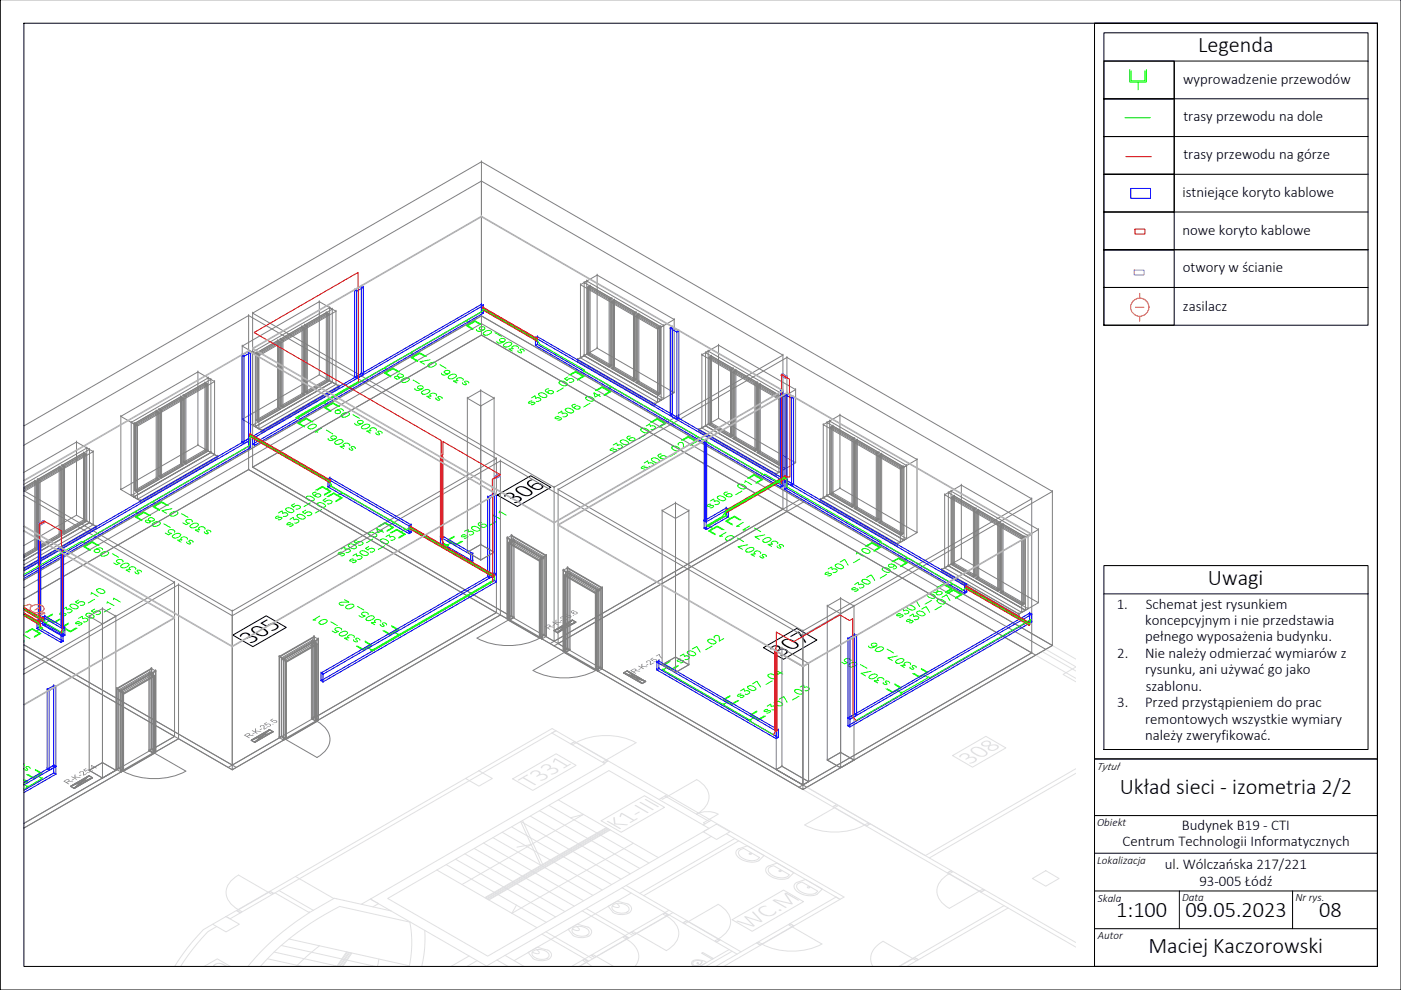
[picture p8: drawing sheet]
<svg xmlns="http://www.w3.org/2000/svg" width="297mm" height="210mm" viewBox="0 0 297 210" stroke-linecap="round" stroke-linejoin="round" font-family="sans-serif">
<defs><g id="words">
<g font-size="6.3" fill="#b3b3b3">
<text x="109.1" y="106.9" transform="rotate(-30 109.1 106.9)">306</text>
<text x="53.1" y="136.6" transform="rotate(-30 53.1 136.6)">305</text>
<text x="165.5" y="139.3" transform="rotate(-30 165.5 139.3)">307</text>
</g>
<text font-size="6.3" fill="#e1e1e1" x="40.6" y="210.5" transform="rotate(-30 40.6 210.5)">T330</text>
<g font-size="4.7">
<text x="254" y="11.1">Legenda</text>
<text x="256.1" y="124">Uwagi</text>
<text x="237.4" y="168.4">Układ sieci - izometria 2/2</text>
<text x="236.7" y="194.4">1:100</text>
<text x="251.3" y="194.4">09.05.2023</text>
<text x="279.7" y="194.4">08</text>
<text x="243.5" y="202.1">Maciej Kaczorowski</text>
</g>
<g font-size="3.2">
<text x="250.9" y="17.8">wyprowadzenie przewodów</text>
<text x="250.9" y="25.7">trasy przewodu na dole</text>
<text x="250.9" y="33.8">trasy przewodu na górze</text>
<text x="250.7" y="41.7">istniejące koryto kablowe</text>
<text x="250.7" y="49.7">nowe koryto kablowe</text>
<text x="250.8" y="57.7">otwory w ścianie</text>
<text x="250.8" y="66">zasilacz</text>
<text x="236.8" y="129.1">1.</text>
<text x="242.9" y="129.1">Schemat jest rysunkiem</text>
<text x="242.8" y="132.5">koncepcyjnym i nie przedstawia</text>
<text x="242.8" y="136">pełnego wyposażenia budynku.</text>
<text x="236.9" y="139.5">2.</text>
<text x="242.8" y="139.5">Nie należy odmierzać wymiarów z</text>
<text x="242.8" y="143">rysunku, ani używać go jako</text>
<text x="236.9" y="149.9">3.</text>
<text x="242.8" y="149.9">Przed przystąpieniem do prac</text>
<text x="242.9" y="146.5">szablonu.</text>
<text x="242.8" y="153.4">remontowych wszystkie wymiary</text>
<text x="242.8" y="156.9">należy zweryfikować.</text>
<text x="238" y="179.4">Centrum Technologii Informatycznych</text>
<text x="250.6" y="176">Budynek B19 - CTI</text>
<text x="246.9" y="184.3">ul. Wólczańska 217/221</text>
<text x="254.3" y="187.8">93-005 Łódź</text>
</g>
<g font-size="2.4">
<text x="232.6" y="163.2">Tytuł</text>
<text x="232.6" y="175.2">Obiekt</text>
<text x="232.6" y="183.2">Lokalizacja</text>
<text x="232.8" y="191.2">Skala</text>
<text x="250.6" y="191.1">Data</text>
<text x="274.6" y="191.1">Nr rys.</text>
<text x="232.8" y="199.1">Autor</text>
</g>
<g font-size="2" fill="#808080">
<text x="116.4" y="133.6" transform="rotate(-30 116.4 133.6)">R-K-25.6</text>
<text x="52.7" y="156.6" transform="rotate(-30 52.7 156.6)">R-K-25.5</text>
<text x="14.4" y="166.4" transform="rotate(-30 14.4 166.4)">R-K-25.4</text>
</g>
<text font-size="2" fill="#00f" x="134.6" y="142.9" transform="rotate(-30 134.6 142.9)">R-K-25.7</text>
</g></defs>
<path d="M238.5 25h5.4" fill="none" stroke="#0f0" stroke-width=".21"/>
<path d="M238.7 33.2h5.4" fill="none" stroke="#f00" stroke-width=".21"/>
<path d="M239.7 40h4.2v2.1h-4.2z" fill="none" stroke="#00f" stroke-width=".21"/>
<!-- layer: korytka - nowe -->
<path d="M240.6 48.6h2.1v1h-2.1z" fill="none" stroke="#f00" stroke-width=".21"/>
<!-- layer: korytka - otwory do wykon -->
<path d="M240.5 57.2h2.1v1.1h-2.1z" fill="none" stroke="#f0f" stroke-width=".21"/>
<g fill="none" stroke="#0f0" stroke-width=".21">
<path d="M239.5 14.7v2.7h3.5v-2.7M239.8 15v2.2h3v-2.2M241.3 17.4v1.6M81.6 78.1l.8 .5M84.5 78.9l-1.2-.7-1.5 .9 1.1 .6M84.7 78.9l-1.4-.9-1.8 1.1 1.4 .8M87.2 74.8l.9 .5M90.1 75.6l-1.1-.7-1.6 .9 1.2 .7M90.4 75.6l-1.4-.8-1.8 1 1.4 .9M98.9 68l.9 .5M101.8 68.8l-1.1-.6-1.5 .9 1.1 .6M102.1 68.8l-1.4-.8-1.8 1.1 1.4 .8"/>
<path d="M120.6 79.5l1.4-.8 1.9 1.1-1.5 .8M120.9 79.5l1.1-.6 1.6 .9-1.2 .6M123.8 78.8l-.9 .5M63.2 88.7l.8 .5M66.1 89.5l-1.2-.7-1.5 .9 1.1 .7M66.3 89.5l-1.4-.8-1.8 1 1.4 .8M68.8 85.4l.9 .5M71.7 86.2l-1.1-.7-1.6 .9 1.2 .7M72 86.2l-1.4-.8-1.8 1 1.4 .9M126.2 82.8l1.5-.8 1.8 1.1-1.4 .8M126.5 82.8l1.2-.6 1.5 .9-1.1 .6M129.4 82l-.8 .5"/>
<path d="M137.9 89.5l1.4-.8 1.9 1.1-1.5 .8M138.2 89.5l1.1-.6 1.6 .9-1.2 .6M141.1 88.8l-.9 .5M144.5 93.3l1.4-.8 1.9 1.1-1.5 .8M144.8 93.3l1.1-.6 1.6 .9-1.2 .6M147.7 92.6l-.9 .5M17.8 114.9l.8 .5M20.7 115.7l-1.1-.7-1.6 .9 1.1 .7M21 115.7l-1.4-.9-1.9 1.1 1.4 .8M28.8 108.6l.8 .5M31.7 109.3l-1.2-.6-1.5 .9 1.1 .7M31.9 109.3l-1.4-.8-1.8 1.1 1.4 .8"/>
<path d="M32.5 106.4l.8 .5M35.4 107.2l-1.1-.7-1.6 .9 1.1 .7M35.7 107.2l-1.4-.8-1.9 1 1.4 .8M66.9 103.9l1.5-.8 1.8 1.1-1.4 .8M67.2 103.9l1.2-.6 1.5 .9-1.1 .6M69.3 105.3l1.4-.8 1.9 1.1-1.4 .8M69.6 105.3l1.1-.6 1.6 .9-1.1 .6M70.1 103.2l-.8 .4M72.5 104.5l-.8 .5M80.2 111.6l1.4-.8 1.9 1-1.5 .9M80.5 111.6l1.1-.7 1.6 .9-1.2 .7M82.7 113l1.4-.8 1.9 1.1-1.5 .8"/>
<path d="M83 113l1.1-.6 1.6 .9-1.2 .6M83.4 110.8l-.9 .5M85.9 112.3l-.9 .4M95.8 115l-.9 .5M96.3 113.7l-1.4 .8 1.8 1.1 1.4-.8M96.3 113.8l-1.1 .7 1.5 .9 1.1-.6M150.3 111.6l.8 .4M153.2 112.3l-1.1-.6-1.6 .9 1.1 .6M153.5 112.3l-1.4-.8-1.9 1.1 1.4 .8M153.9 109.5l.9 .5M156.8 110.3l-1.1-.7-1.6 .9 1.2 .6M157.1 110.3l-1.4-.9-1.9 1.1 1.5 .8"/>
<path d="M158.5 101.4l1.4-.8 1.8 1.1-1.4 .8M158.8 101.4l1.1-.6 1.5 .9-1.1 .6M161.7 100.6l-.9 .5M183.5 115.8l1.4-.8 1.8 1.1-1.4 .8M183.7 115.8l1.2-.6 1.5 .9-1.1 .6M186.6 115.1l-.8 .4M189.1 119.1l1.4-.8 1.9 1.1-1.4 .8M189.4 119.1l1.1-.7 1.6 1-1.1 .6M192.3 118.3l-.8 .5M5.4 134.1l1.4-.8 1.9 1-1.4 .8M5.7 134.1l1.1-.7 1.6 .9-1.1 .7M8.6 133.3l-.8 .5"/>
<path d="M10.6 131.5l-.8 .5M11.1 130.2l-1.4 .8 1.8 1.1 1.5-.9M11.1 130.3l-1.1 .7 1.5 .9 1.2-.7M14 133.5l-.8 .5M14.5 132.1l-1.4 .8 1.8 1.1 1.4-.8M14.5 132.3l-1.1 .6 1.5 .9 1.2-.6M77.4 135.9l1.4 .9-1.8 1-1.4-.8M77.4 136.1l1.1 .7-1.5 .8-1.2-.6M77.9 137.3l.8 .5M83 132.7l1.5 .8-1.9 1-1.4-.8M83 132.8l1.2 .7-1.6 .9-1.1-.7M83.5 134l.9 .5"/>
<path d="M198.6 124.6l1.5-.8 1.8 1.1-1.4 .8M198.9 124.6l1.2-.7 1.5 1-1.1 .6M200.8 125.8l1.4-.8 1.8 1.1-1.4 .8M201 125.8l1.2-.6 1.5 .9-1.1 .6M201.8 123.8l-.8 .5M203.9 125l-.8 .5M142 140.1l-1.4 .8 1.9 1.1 1.4-.8M142 140.3l-1.1 .6 1.6 .9 1.1-.6M154.3 148.8l-.8 .5M154.8 147.5l-1.4 .8 1.8 1 1.4-.8M154.8 147.6l-1.1 .7 1.5 .9 1.2-.7M160 152.1l-.9 .5"/>
<path d="M160.5 150.7l-1.4 .9 1.8 1 1.4-.8M160.5 150.9l-1.2 .7 1.6 .9 1.1-.7M189.7 145l1.4 .8-1.8 1.1-1.5-.9M189.7 145.2l1.1 .6-1.5 .9-1.2-.7M190.2 146.3l.8 .5M195.3 141.7l1.5 .9-1.9 1-1.4-.8M195.3 141.9l1.2 .7-1.6 .8-1.1-.6M195.8 143.1l.9 .5M5.1 165.3l.7 .4-.7 .5M5.1 165.4l.5 .3-.5 .3M5.1 166.3l.7 .4M7.5 163.1l1.4 .8-1.8 1.1-1.5-.8"/>
<path d="M7.5 163.3l1.1 .6-1.5 1-1.2-.7M8 164.5l.8 .5"/>
</g>
<!-- layer: NOTATKI -->
<g fill="none" stroke="#808080" stroke-width=".25">
<path d="M117.5 133.7l3.5-2a.54 .54 0 0 1 .9 .1l.2 .1-3.9 2.2zM117.5 133.7l3.9-2.2-2.8 2.3a.48 .48 0 0 1-.4 .3 .48 .48 0 0 1-.5-.2zM117.5 133.7l3.9-2.2a7.1 7.1 0 0 1-3.9 2.2zM118.2 134.1a6.5 6.5 0 0 1 3.8-2.2zM118.2 134.1l2.6-2.2a.49 .49 0 0 1 .8-.3l.5 .3zM132.2 142.7l.4-.3a.56 .56 0 0 1 .9 .1l3.4 2-.5 .3a.67 .67 0 0 1-.9-.2zM132.2 142.7h.1a7.3 7.3 0 0 1 3.9 2.2zM132.2 142.7l.8-.4 3.9 2.2zM132.2 142.7l4.7 1.8-.2 .1a.52 .52 0 0 1-.8 .2zM133 142.3l3.8 2.2a6.9 6.9 0 0 1-3.8-2.2zM15 166.7l3.5-2a.53 .53 0 0 1 .9 .1l.2 .1-3.9 2.2zM15 166.7l3.9-2.2a7.1 7.1 0 0 1-3.9 2.2z"/>
<path d="M15 166.7l3.9-2.2-2.8 2.3a.45 .45 0 0 1-.4 .3 .45 .45 0 0 1-.5-.2zM15.8 167.1a6.6 6.6 0 0 1 3.4-2.1l.4-.1zM15.8 167.1l2.6-2.2a.44 .44 0 0 1 .7-.3l.5 .3z"/>
</g>
<g fill="none" stroke="#808080" stroke-width=".21">
<path d="M166 108l-63.9-37-48.5 28.1 63.9 36.9M166 108l-48.5 28M166 108l.8 .5M166.8 108.5l-48.5 28M166.8 108.5l51.9 29.9M169.5 105.9l-67.4-38.9-97 56M169.5 105.9l-3.5 2.1M169.5 105.9l.9 .5M170.4 106.4l52.7 30.5-1.4 .8M170.4 106.4l-3.6 2.1M5.1 127.1l47.6-27.5 52.5 30.3M5.1 136.7l44.1 25.5"/>
<path d="M5.1 137.7l31.9 18.4M5.1 124.6l97-56 119.6 69.1M105.2 129.9l-56 32.3M105.2 129.9l.9 .5M106.1 130.4l-56.9 32.8-11.3-6.6M106.1 130.4l10.5 6.1M116.6 136.5l.9 .4M117.5 136.9l52.7 30.5 49.4-28.5M117.5 136l-.9 .5M117.5 136l.8 .5M118.3 136.5l51.9 29.9M118.3 136.5l-.8 .4"/>
<path d="M218.7 138.4l-48.5 28M218.7 138.4l.9 .5M221.7 137.7l-2.1 1.2M31.7 159.2l.8 .5M31.7 159.2l-26.6 15.4M37 156.1l-5.3 3.1M37 156.1l.9 .5M37.9 156.6l-32.8 19M49.2 162.2l-.8 .5M49.2 162.2l.9 .5M170.2 166.4l-.8 .5M170.2 166.4l.9 .5"/>
</g>
<!-- layer: dzwi - futryna -->
<g fill="none" stroke="#808080" stroke-width=".21">
<path d="M107.5 114.1l7.4 4.2v17.2M107.5 114.1h.1M107.6 114l-.1 17.2M107.6 114h.1M107.6 114l7.4 4.3M107.6 114v17.2M108 114.7h.1M108 115.2h.1M108.4 113.6l7.3 4.2v17.2M108.4 113.6h.1M108.5 113.5l-.1 17.2M108.5 113.5h.1"/>
<path d="M108.8 114.3h.1M108.8 114.3l-.8 .4M109 114.6h.1M109 114.6l-1 .6M114.4 118.9l-6.4-3.7v16.3M114.4 118.9h.1M114.4 118.9v16.3M114.6 118.5l-6.6-3.8v16.7M114.6 118.5h.1M114.6 118.5v16.7M114.9 118.3h.1v17.1M114.9 118.3h.1"/>
<path d="M115 118.3h.1M115.3 118h.1M115.3 118l-.7 .5M115.4 118.3h.1M115.4 118.3l-1 .6M115.7 117.8h.1M115.9 117.8h.1M115.9 117.8h-.2M59.2 139.2l.1 17.2M59.2 139.2h.1M59.3 139.3l7.3-4.3v17.2M59.3 139.3h.1"/>
<path d="M59.7 139.5h.1M59.7 139.7h.1M59.7 139.7l1 .6M59.7 139.5l.8 .4M60.1 139.7l.1 17.2M60.1 139.7h.1M60.1 139.7v17.2M60.2 139.8l7.3-4.3v17.2M60.2 139.8h.1M60.5 139.9h.1M66 136.1h.1M66 136.1l1 .5"/>
<path d="M66.2 135.7h.1M66.2 135.7l.8 .5M66.5 135h.1M66.6 135h.1M67 136.2l-6.5 3.7v16.7M67 136.6l-6.3 3.7v16.3M67 136.2h.1M67 136.6h.1M67 136.2v16.8M67.4 135.5h.1M67.4 135.5l-7.3 4.2M67.5 135.5h-.1v17.1"/>
<path d="M67.5 135.5h.1M107.5 131.2l.5 .2 .8-.4-.4-.3h.1l.5 .3-1 .5zM107.5 131.2h.1M107.6 131.2h.1M108 131.4h.1M108 131.5h.1M108.4 130.7h.1M108.5 130.7v-17.2l7.4 4.3v17.1M108.5 130.7h.1M108.8 131v-16.7l6.5 3.7v16.7M108.8 131h.1M109 131v-16.4l6.4 3.7v16.3"/>
<path d="M109 131h.1M114.4 135.2l1-.6 .5 .3-.6-.2-.7 .5 .4 .2-.1 .1zM114.4 135.2h.1M114.6 135.2h.1M114.9 135.5h.1M115 135.4h.1M115.3 134.7h.1M115.4 134.6h.1M115.7 135h.1M115.9 134.9h.1M119.4 138.1l.5 .2 .8-.5-.4-.2 .1-.1 .5 .3-1 .6zM119.4 120.9l7.3 4.3v17.1"/>
<path d="M119.4 138.1h.1M119.4 120.9h.1M119.5 120.9l-.1 17.2M119.5 138h.1M119.5 120.9h.1M119.5 120.9l7.4 4.2M119.5 120.9v17.1M119.9 138.4h.1M119.9 122h.1M119.9 121.6h.1M119.9 138.3h.1M120.3 120.4l7.3 4.3v17.1"/>
<path d="M120.3 137.6h.1M120.3 120.4h.1M120.4 120.4l-.1 17.2M120.4 137.5v-17.1l7.3 4.2v17.2M120.4 120.4h.1M120.4 137.5h.1M120.7 137.8v-16.7l6.5 3.8v16.7M120.7 121.1h.1M120.7 137.8h.1M120.7 121.1l-.8 .5M120.9 137.8v-16.3l6.3 3.7v16.3M120.9 137.8h.1"/>
<path d="M120.9 121.5h.1M120.9 121.5l-1 .5M126.2 125.7l-6.3-3.7v16.4M126.2 125.7h.1M126.2 125.7v16.3M126.5 125.3l-6.6-3.7v16.7M126.5 125.3h.1M126.5 125.3v16.7M126.7 125.2l.2-.1v17.2M126.7 125.2h.1M126.9 125.1h.1M127.2 124.9h.1"/>
<path d="M127.2 125.2h.1M127.2 125.2l-1 .5M127.2 124.9l-.7 .4M127.6 124.7h.1M127.7 124.6h.1M127.7 124.6l-.1 .1M24.7 146h.1M24.8 146h.1M25.2 146.3h.1M25.2 146.5h.1M25.2 146.5l1 .6M25.2 146.3l.8 .4"/>
<path d="M25.6 146.5h.1M25.7 146.6l-.1-.1v17.1M25.7 146.6h.1M26 146.7l6.5-3.8v16.7M26 146.7h.1M26 146.7v16.7M26.2 147.1l6.4-3.7v16.3M26.2 147.1h.1M26.2 147.1v16.3M31.6 159.2l.5-.3h.1l-.4 .3 .7 .4 .5-.2-.4 .3zM31.6 159.2v-16.4l-6.4 3.7v16.3M31.6 159.2h.1"/>
<path d="M31.6 142.8h.1M31.6 142.8l1 .6M31.8 159.2v-16.7l-6.6 3.8v16.7M31.8 142.5h.1M31.8 159.2h.1M31.8 142.5l.7 .4M32.1 141.7l.1 17.2M32.1 158.9v-17.2l-7.4 4.3v17.1M32.1 141.7h.1M32.1 158.9h.1M32.2 141.8l-7.4 4.2v17.2M32.2 158.9h.1"/>
<path d="M32.2 141.8h.1M32.5 142.9h.1M32.5 159.6h.1M32.6 159.7h.1M32.6 143.4h.1M32.9 142.2l.1 17.2M32.9 159.4h.1M32.9 142.2h.1M32.9 142.2l-7.3 4.3M32.9 142.2v17.2M33 142.3l-7.3 4.3v17.1M33 159.4h.1"/>
<path d="M33 142.3h.1M59.2 156.4l.5-.3 1 .5-.5 .3h-.1l.4-.3-.8-.4zM60.5 156.6h.1M60.7 156.6h.1M60.7 140.3h.1M66 152.4l.5-.3 .1 .1-.4 .2 .8 .5 .5-.2-.5 .3zM66 152.4v-16.3l-6.3 3.6v16.4M66 152.4h.1M66.2 152.4v-16.7l-6.5 3.8v16.7M66.2 152.4h.1M66.5 152.1v-17.1l-7.3 4.2v17.2M66.5 152.1h.1"/>
<path d="M66.6 152.2h.1M67 152.9h.1M67 153h.1M67.4 152.6h.1M67.5 152.7h.1M126.2 142l1-.5 .5 .3-.5-.2-.7 .4 .4 .3h-.2zM126.2 142h.1M126.5 142h.1M126.7 142.3h.1M126.9 142.3h.1M127.2 141.6h.1M127.2 141.5h.1"/>
<path d="M127.6 141.8h.1M127.7 141.8h.1M24.7 163.1l.5-.3 1 .6-.5 .3-.1-.1 .4-.2-.8-.4zM24.7 163.1h.1M24.8 163.2h.1M25.2 163h.1M25.2 162.8h.1M25.6 163.6h.1M25.7 163.7h.1M26 163.4h.1M26.2 163.4h.1"/>
</g>
<!-- layer: dzwi -->
<g fill="none" stroke="#808080" stroke-width=".21">
<path d="M107.8 115.2l.1-.1v16.4M107.8 115.2h.1M107.9 115.1l.1 16.4M107.9 115.1h.1M108 115.2l.1-.1v16.3l-.1 .1M108 115.2h.1M108.1 115.1l6.4 3.7v16.3M108.1 115.1h.1M114.4 118.9l.1 16.3M114.4 119l-6.6-3.8v16.3M114.4 118.9h.1M114.4 119h.1"/>
<path d="M114.5 118.9l-.1 16.4M114.5 118.9h.1M114.5 118.8l-.1 .1v16.3M114.5 118.8h.1M66.9 136.6h.1v16.4M66.9 136.6h.1M67 136.6h.1v16.3M67 136.6h.1M67.1 136.6l.1 16.4M67.1 136.6h.1M67.2 136.6l-6.5 3.8v16.4M67.2 136.6h.1"/>
<path d="M107.8 131.5h.1M107.9 131.5h.1M108 131.5h.1M108.1 131.4l6.4 3.7-.1 .1h.1l-.1 .1-6.6-3.8h.2M108.1 131.4h.1M114.4 135.2h.1M114.4 135.3h.1M114.5 135.2h.1M114.5 135.1h.1M119.7 122h.1v16.3M119.7 138.4h.1M119.7 122h.1"/>
<path d="M119.8 122l.1 16.4M119.8 138.3h.1M119.8 122h.1M119.9 122h.1v16.3l-.1 .1M119.9 138.4h.1M119.9 122h.1M120 122l6.4 3.6v16.4M120 138.3l6.4 3.7h-.2l.2 .1-.2 .1-6.5-3.8h.2M120 138.3h.1M120 122h.1M126.2 125.7l.2 16.4M126.2 125.8l-6.5-3.8v16.4"/>
<path d="M126.2 125.7h.1M126.2 125.8h.1M126.4 125.8l-.2 16.4M126.4 125.8h.1M126.4 125.6l-.2 .1v16.3M126.4 125.6h.1M26 147l.2 .1v16.3M26 147h.1M26.1 147.1l.1 16.4M26.1 147.1h.1M26.2 147.1l-.1 16.4M26.2 147.2l6.6-3.8v16.3"/>
<path d="M26.2 147.1h.1M26.2 147.2h.1M32.4 143.3l-6.4 3.7v16.3M32.4 159.7l-6.4 3.6 .2 .1-.1 .1h.1l6.6-3.8h-.2M32.4 159.7h.1M32.4 143.3h.1M32.6 143.4l-.2-.1v16.4h.2M32.6 159.7h.1M32.6 143.4h.1M32.6 143.3v16.4M32.6 143.3h.1M32.8 143.4l-.2-.1v16.4"/>
<path d="M32.8 159.7h.1M32.8 143.4h.1M60.5 140.2l6.4-3.6v16.3M60.5 156.6l6.4-3.7 .3 .1-6.5 3.8v-.2M60.5 156.6h.1M60.5 140.2h.1M60.6 140.4l.1-.1v16.3M60.6 156.7h.1M60.6 140.4h.1M60.7 140.4h-.1v16.3M60.7 140.3l-.2-.1v16.4h.2M60.7 156.8h.1"/>
<path d="M60.7 140.4h.1M60.7 156.6h.1M60.7 140.3h.1M66.9 152.9h.1M67 153h.1M67.1 152.9h.1M67.2 153h.1M126.2 142h.1M126.2 142.2h.1M126.4 142.1h.1M126.4 142h.1M26 163.3h.1"/>
<path d="M26.1 163.5h.1M26.2 163.4h.1M26.2 163.5h.1"/>
</g>
<path d="M101.1 135.3l6.7-3.8 6.6 3.8a14.7 14.7 0 0 1-13.3 0zM60.6 156.8l6.6-3.9a4.3 4.3 0 0 1 2.6 5 5.5 5.5 0 0 1-2.6 2.7zM113 142.1l6.7-3.8 6.6 3.8a14.7 14.7 0 0 1-13.3 0zM26.1 163.5a14.7 14.7 0 0 0 13.3 0M26.1 163.5l6.7-3.8 6.6 3.8" fill="none" stroke="#808080" stroke-width=".21"/>
<!-- layer: okna - rama -->
<g fill="none" stroke="#808080" stroke-width=".21">
<path d="M123.9 59.9l16.3 9.4v15.6l-16.3-9.5zM123.9 59.9h.1M124.4 59.6h.1M124.4 59.6l-.5 .3M53.6 74.6h.1M53.6 74.6l.5 .4M54.1 75l16.3-9.5v15.6l-16.3 9.4zM54.1 75h.1M54.3 74.9l4.6-2.7v14.2l-4.6 2.7zM54.3 74.9h.1M54.3 74.9l.5 .3M54.8 75.2l4.6-2.6v14.2l-4.6 2.6z"/>
<path d="M54.8 75.2h.1M58.9 72.2h.1M58.9 72.2l.5 .4M59.4 71.9l4.6-2.6v14.2l-4.6 2.6zM59.4 71.9h.1M59.4 72.6h.1M59.4 71.9l.6 .3M60 72.2l4.6-2.6v14.2l-4.6 2.6zM60 72.2h.1M64 69.3h.1M64 69.3l.6 .3M64.6 68.9l4.6-2.6v14.2l-4.6 2.6z"/>
<path d="M64.6 69.6h.1M64.6 68.9h.1M64.6 68.9l.6 .4M65.2 69.3l4.6-2.7v14.2l-4.6 2.7zM65.2 69.3h.1M69.2 66.3h.1M69.2 66.3l.6 .3M69.8 66.6h.1M69.9 65.2l-16.3 9.4v15.6l16.3-9.5M69.9 65.2h.1M70.4 65.5l-.5-.3v15.5l.5 .4M70.4 65.5h.1"/>
<path d="M123.9 75.4h.1M124.4 75.1h.1M124.4 75.1l-.5 .3M124.6 61l4.5 2.6v14.2l-4.5-2.6zM124.6 75.2h.1M124.6 61h.1M125.1 60.6l4.6 2.7v14.2l-4.6-2.6zM125.1 74.9h.1M125.1 60.6h.1M125.1 60.6l-.5 .4M125.1 74.9l-.5 .3M129.1 77.8h.1"/>
<path d="M129.1 63.6h.1M129.7 64l4.6 2.6v14.2l-4.6-2.6zM129.7 78.2h.1M129.7 64h.1M129.7 77.5h.1M129.7 63.3h.1M129.7 63.3l-.6 .3M129.7 77.5l-.6 .3M130.3 63.6l4.6 2.7v14.2l-4.6-2.7zM130.3 77.8h.1M130.3 63.6h.1M130.3 63.6l-.6 .4"/>
<path d="M130.3 77.8l-.6 .4M134.3 66.6h.1M134.9 66.9l4.6 2.7v14.2l-4.6-2.7zM134.9 66.3h.1M134.9 66.9h.1M134.9 66.3l-.6 .3M135.5 66.6l4.5 2.7v14.2l-4.5-2.7zM135.5 66.6h.1M135.5 66.6l-.6 .3M139.5 69.6h.1M140 69.3h.1M140 69.3l-.5 .3"/>
<path d="M140.2 69.3l.5-.3v15.5l-.5 .4M140.2 69.3h.1M140.7 69l-16.3-9.4v15.5l16.3 9.4M140.7 69h.1M149.6 74.8l16.3 9.4v15.5l-16.3-9.4zM149.6 74.8h.1M150.1 74.4h.1M150.1 74.4l-.5 .4M150.3 75.8l4.6 2.7v14.2l-4.6-2.7zM150.3 75.8h.1M150.9 75.5l4.6 2.7v14.2l-4.6-2.7zM150.9 75.5h.1"/>
<path d="M150.9 75.5l-.6 .3M154.9 78.5h.1M155.5 78.8l4.5 2.7v14.2l-4.5-2.7zM155.5 78.8h.1M155.5 78.2h.1M155.5 78.2l-.6 .3M156 78.5l4.6 2.6v14.2l-4.6-2.6zM156 78.5h.1M156 78.5l-.5 .3M12.5 99h.1M12.5 99l.6 .3M13.1 98.7l4.6-2.7v14.3l-4.6 2.6z"/>
<path d="M13.1 99.3h.1M13.1 98.7h.1M13.1 98.7l.6 .3M13.7 99l4.6-2.6v14.2l-4.6 2.6zM13.7 99h.1M17.7 96h.1M17.7 96l.6 .4M18.3 96.4h.1M18.4 95h.1M18.4 95l-13.3 7.7M19 95.3l-.6-.3v15.5l.6 .3M19 95.3h.1"/>
<path d="M27.8 89.5h.1M27.8 89.5l.6 .4M28.4 89.9l16.3-9.5v15.6l-16.3 9.4zM28.4 89.9h.1M28.5 89.8l4.6-2.7v14.2l-4.6 2.7zM28.5 89.8h.1M28.5 89.8l.6 .3M29.1 90.1l4.6-2.6v14.2l-4.6 2.6zM29.1 90.1h.1M33.1 87.1h.1M33.1 87.1l.6 .4M33.7 86.8l4.6-2.6v14.2l-4.6 2.6z"/>
<path d="M33.7 86.8h.1M33.7 87.5h.1M33.7 86.8l.6 .3M34.3 87.1l4.5-2.6v14.2l-4.5 2.6zM34.3 87.1h.1M38.3 98.4h.1M38.3 84.2h.1M38.3 84.2l.5 .3M38.3 98.4l.5 .3M38.8 83.8l4.6-2.6v14.2l-4.6 2.6zM38.8 98.7h.1M38.8 84.5h.1"/>
<path d="M38.8 98h.1M38.8 83.8h.1M38.8 83.8l.6 .4M38.8 98l.6 .4M39.4 84.2l4.6-2.7v14.2l-4.6 2.7zM39.4 98.4h.1M39.4 84.2h.1M43.4 95.4h.1M43.4 81.2h.1M43.4 81.2l.6 .3M43.4 95.4l.6 .3M44 95.7h.1"/>
<path d="M44 81.5h.1M44.1 80.1l-16.3 9.4v15.6l16.3-9.5M44.1 95.6h.1M44.1 80.1h.1M44.7 80.4l-.6-.3v15.5l.6 .4M44.7 96h.1M44.7 80.4h.1M53.6 90.2h.1M53.6 90.2l.5 .3M54.1 90.5h.1M54.3 89.1h.1M54.3 89.1l.5 .3"/>
<path d="M54.8 89.4h.1M58.9 86.4h.1M58.9 86.4l.5 .4M59.4 86.1h.1M59.4 86.8h.1M59.4 86.1l.6 .3M60 86.4h.1M64 83.5h.1M64 83.5l.6 .3M64.6 83.8h.1M64.6 83.1h.1M64.6 83.1l.6 .4"/>
<path d="M65.2 83.5h.1M69.2 80.5h.1M69.2 80.5l.6 .3M69.8 80.8h.1M69.9 80.7h.1M70.4 81.1h.1M134.3 80.8h.1M134.9 80.5h.1M134.9 81.1h.1M134.9 80.5l-.6 .3M135.5 80.8h.1M135.5 80.8l-.6 .3"/>
<path d="M139.5 83.8h.1M140 83.5h.1M140 83.5l-.5 .3M140.2 84.9h.1M140.7 84.5h.1M149.6 90.3h.1M150.1 90h.1M150.1 90l-.5 .3M150.3 90h.1M150.9 89.7h.1M150.9 89.7l-.6 .3M154.9 92.7h.1"/>
<path d="M155.5 93h.1M155.5 92.4h.1M155.5 92.4l-.6 .3M156 92.7h.1M156 92.7l-.5 .3M160 95.7h.1M160 81.5h.1M160.6 81.8l4.6 2.6v14.3l-4.6-2.7zM160.6 95.3h.1M160.6 81.1h.1M160.6 96h.1M160.6 81.8h.1"/>
<path d="M160.6 81.1l-.6 .4M160.6 95.3l-.6 .4M161.2 81.5l4.6 2.6v14.2l-4.6-2.6zM161.2 95.7h.1M161.2 81.5h.1M161.2 81.5l-.6 .3M161.2 95.7l-.6 .3M165.2 98.7h.1M165.2 84.4h.1M165.8 98.3h.1M165.8 84.1h.1M165.8 84.1l-.6 .3"/>
<path d="M165.8 98.3l-.6 .4M165.9 84.2l.6-.3v15.5l-.6 .3M165.9 99.7h.1M165.9 84.2h.1M166.5 83.9l-16.4-9.5v15.6l16.4 9.4M166.5 99.4h.1M166.5 83.9h.1M5.1 117.6l2.3-1.4v-14.2l-2.3 1.3 13.9-8v15.5l-13.9 8.1M5.1 104l2.8-1.7v14.2l-2.8 1.7 13.3-7.7M7.4 116.2h.1M7.4 102h.1M7.4 102l.5 .3"/>
<path d="M7.4 116.2l.5 .3M7.9 101.7l4.6-2.7v14.2l-4.6 2.7zM7.9 115.9h.1M7.9 101.7h.1M7.9 116.5h.1M7.9 102.3h.1M7.9 101.7l.6 .3M7.9 115.9l.6 .3M8.5 102l4.6-2.7v14.3l-4.6 2.6zM8.5 116.2h.1M8.5 102h.1M12.5 113.2h.1"/>
<path d="M12.5 113.2l.6 .4M13.1 113.6h.1M13.1 112.9h.1M13.1 112.9l.6 .3M13.7 113.2h.1M17.7 110.3h.1M17.7 110.3l.6 .3M18.3 110.6h.1M18.4 110.5h.1M19 110.8h.1M27.8 105.1h.1M27.8 105.1l.6 .3"/>
<path d="M28.4 105.4h.1M28.5 104h.1M28.5 104l.6 .3M29.1 104.3h.1M33.1 101.3h.1M33.1 101.3l.6 .4M33.7 101h.1M33.7 101.7h.1M33.7 101l.6 .3M34.3 101.3h.1"/>
</g>
<!-- layer: okna - szyba -->
<g fill="none" stroke="#808080" stroke-width=".21">
<path d="M54.5 75l4.6-2.6v14.2l-4.6 2.6M54.5 75h.1M54.6 75.1l-.1-.1v14.2M54.6 75.1h.1M59.1 72.4h.1v14.2M59.1 72.4h.1M59.2 72.4l-4.6 2.7v14.2M59.2 72.4h.1M59.6 72l4.6-2.6v14.2l-4.6 2.6M59.6 72h.1M59.8 72.1l-.2-.1v14.2M59.8 72.1h.1"/>
<path d="M64.2 69.4l.2 .1v14.2M64.2 69.4h.1M64.4 69.5l-4.6 2.6v14.2M64.4 69.5h.1M64.8 69.1l4.6-2.7v14.2l-4.6 2.7M64.8 69.1h.1M64.9 69.1h-.1v14.2M64.9 69.1h.1M69.4 66.4l.1 .1v14.2M69.4 66.4h.1M69.5 66.5l-4.6 2.6v14.2M69.5 66.5h.1"/>
<path d="M124.8 60.8h.1v14.2M124.8 75h.1M124.8 60.8h.1M124.9 60.8l4.6 2.6v14.2l-4.6-2.6M124.9 75h-.1l4.6 2.7 .1-.1M124.9 75h.1M124.9 60.8h.1M129.4 63.5l-4.6-2.7v14.2M129.4 77.7h.1M129.4 63.5h.1M129.5 63.4l-.1 .1v14.2M129.5 77.6h.1"/>
<path d="M129.5 63.4h.1M129.9 63.8l.2-.1v14.2M129.9 78h.1M129.9 63.8h.1M130.1 63.7l4.6 2.7v14.2l-4.6-2.7M130.1 77.9l-.2 .1 4.6 2.7 .2-.1M130.1 77.9h.1M130.1 63.7h.1M134.5 66.5l-4.6-2.7v14.2M134.5 66.5h.1M134.7 66.4l-.2 .1v14.2M134.7 66.4h.1"/>
<path d="M135.1 66.8l.1-.1v14.2M135.1 66.8h.1M135.2 66.7l4.6 2.7v14.2l-4.6-2.7M135.2 66.7h.1M139.7 69.5l-4.6-2.7v14.2M139.7 69.5h.1M139.8 69.4l-.1 .1v14.2M139.8 69.4h.1M150.5 75.7l.2-.1v14.2M150.5 75.7h.1M150.7 75.6l4.5 2.7v14.2l-4.5-2.7M150.7 75.6h.1"/>
<path d="M155.1 78.4l-4.6-2.7v14.2M155.1 78.4h.1M155.2 78.3l-.1 .1v14.2M155.2 78.3h.1M155.7 78.7l.1-.1v14.2M155.7 78.7h.1M155.8 78.6l4.6 2.7v14.2l-4.6-2.7M155.8 78.6h.1M12.7 99.1l.2 .1v14.2M12.7 99.1h.1M12.9 99.2l-4.6 2.7v14.2M12.9 99.2h.1"/>
<path d="M13.3 98.8l4.6-2.6v14.2l-4.6 2.6M13.3 98.8h.1M13.4 98.9l-.1-.1v14.2M13.4 98.9h.1M17.9 96.2h.2v14.3M17.9 96.2h.1M18.1 96.2l-4.7 2.7v14.2M18.1 96.2h.1M28.7 89.9l4.6-2.6v14.2l-4.6 2.6M28.7 89.9h.1M28.9 90l-.2-.1v14.2M28.9 90h.1"/>
<path d="M33.3 87.3h.2v14.3M33.3 87.3h.1M33.5 87.3l-4.6 2.7v14.2M33.5 87.3h.1M33.9 86.9l4.6-2.6v14.2l-4.6 2.6M33.9 86.9h.1M34 87l-.1-.1v14.2M34 87h.1M38.5 84.3l.1 .1v14.2M38.5 98.5l.1 .1-4.6 2.6-.1-.1M38.5 98.5h.1M38.5 84.3h.1"/>
<path d="M38.6 84.4l-4.6 2.6v14.2M38.6 98.6h.1M38.6 84.4h.1M39.1 84l4.6-2.7v14.2l-4.6 2.7M39.1 98.2h.1M39.1 84h.1M39.2 84h-.1v14.2M39.2 98.2h.1M39.2 84h.1M43.7 81.3l.1 .1v14.2M43.7 95.5l.1 .1-4.6 2.6h-.1M43.7 95.5h.1"/>
<path d="M43.7 81.3h.1M43.8 81.4l-4.6 2.6v14.2M43.8 95.6h.1M43.8 81.4h.1M54.5 89.2h.1M54.6 89.3h.1M59.1 86.6h.1l-4.6 2.7-.1-.1M59.1 86.6h.1M59.2 86.6h.1M59.6 86.2h.1M59.8 86.3h.1M64.2 83.6l.2 .1-4.6 2.6-.2-.1"/>
<path d="M64.2 83.6h.1M64.4 83.7h.1M64.8 83.3h.1M64.9 83.3h.1M69.4 80.6l.1 .1-4.6 2.6h-.1M69.4 80.6h.1M69.5 80.7h.1M134.5 80.7h.1M134.7 80.6h.1M135.1 81h.1M135.2 80.9l-.1 .1 4.6 2.7 .1-.1M135.2 80.9h.1"/>
<path d="M139.7 83.7h.1M139.8 83.6h.1M150.5 89.9h.1M150.7 89.8l-.2 .1 4.6 2.7 .1-.1M150.7 89.8h.1M155.1 92.6h.1M155.2 92.5h.1M155.7 92.9h.1M155.8 92.8l-.1 .1 4.6 2.7 .1-.1M155.8 92.8h.1M160.3 81.3l-4.6-2.6v14.2M160.3 95.6h.1"/>
<path d="M160.3 81.3h.1M160.4 81.3h-.1v14.3M160.4 95.5h.1M160.4 81.3h.1M160.8 81.7l.2-.1v14.2M160.8 95.9h.1M160.8 81.7h.1M161 81.6l4.6 2.6v14.3l-4.6-2.7M161 95.8l-.2 .1 4.6 2.6h.2M161 95.8h.1M161 81.6h.1M165.4 84.3l-4.6-2.6v14.2"/>
<path d="M165.4 98.5h.1M165.4 84.3h.1M165.6 84.2l-.2 .1v14.2M165.6 98.5h.1M165.6 84.2h.1M5.1 103.6l2.5-1.5v14.2l-2.5 1.5M7.6 102.1l.1 .1v14.2M7.6 116.3l.1 .1-2.6 1.6M7.6 116.3h.1M7.6 102.1h.1M7.7 116.4h.1M7.7 102.2h.1"/>
<path d="M7.7 102.2l-2.6 1.6M8.2 101.8l4.5-2.7v14.3l-4.5 2.6M8.2 116h.1M8.2 101.8h.1M8.3 101.9l-.1-.1v14.2M8.3 116.1h.1M8.3 101.9h.1M12.7 113.4h.2l-4.6 2.7-.1-.1M12.7 113.4h.1M12.9 113.4h.1M13.3 113h.1M13.4 113.1h.1"/>
<path d="M17.9 110.4l.2 .1-4.7 2.6-.1-.1M17.9 110.4h.1M18.1 110.5h.1M28.7 104.1h.1M28.9 104.2h.1M33.3 101.5l.2 .1-4.6 2.6-.2-.1M33.3 101.5h.1M33.5 101.6h.1M33.9 101.1h.1M34 101.2h.1"/>
</g>
<!-- layer: okna - parapet -->
<g fill="none" stroke="#808080" stroke-width=".21">
<path d="M122.4 76.7h.1M122.4 76.2h.1M122.5 76.6l16.3 9.5v-.4M122.5 76.2l-.1 .5M122.5 76.2l1.4-.8 16.3 9.5-1.4 .8zM122.5 76.2h.1M122.5 76.6h.1M123.9 75.4l16.3 9.5M123.9 75.4h.1M123.9 75.4l-1.5 .8M44.7 96l-16.3 9.4M44.7 96h.1"/>
<path d="M44.7 95.9l1.4 .8M46.1 96.7v.5l-16.3 9.4M46.1 97.2v-.5l-16.3 9.5v.4l16.3-9.4M46.1 96.7h.1M46.1 97.2h.1M54.1 90.5l16.3-9.4 1.4 .7-16.3 9.5zM54.1 90.4h.1M54.1 90.5h.1M54.1 90.4l1.4 .9M55.5 91.3v.4M55.5 91.3h.1M55.5 91.7h.1"/>
<path d="M70.4 81.1l-16.3 9.4M70.4 81.1h.1M70.4 81l1.5 .8M71.8 81.8v.5l-16.3 9.4M71.8 82.3l.1-.5-16.4 9.5v.4l16.4-9.4M71.8 81.8h.1M71.8 82.3h.1M71.9 82.3h.1M71.9 81.8h.1M138.8 86.1h.1M138.8 85.6h.1M138.8 86.1v-.5l-16.4-9.4v.5l16.4 9.4"/>
<path d="M138.8 85.7h.1M140.2 84.9h.1M140.2 84.8h.1M140.2 84.8l-1.4 .8M148.2 91.1l16.3 9.4v.4l-16.3-9.4zM148.2 91.5h.1M148.2 91.1h.1M148.2 91.5l16.3 9.4v-.4M148.2 91.1v.4M148.2 91.1l1.4-.8 16.3 9.4-1.4 .8zM149.6 90.3l16.3 9.4M149.6 90.2h.1"/>
<path d="M149.6 90.2l-1.4 .9M165.9 99.7h.1M165.9 99.7l-1.4 .8M19 110.8l-13.9 8M19 110.8h.1M19 110.8l1.4 .8M20.3 111.6v.4l-15.2 8.9M20.3 111.6l-15.2 8.9 15.3-8.9-.1 .4M20.3 111.6l-1.3-.8-13.9 8.1M20.3 112h.1M20.4 112h.1M20.4 111.6h.1"/>
<path d="M20.4 112l-15.3 8.9M28.4 105.4l16.3-9.4 1.4 .7-16.3 9.5zM28.4 105.3h.1M28.4 105.4h.1M28.4 105.3l1.4 .9M29.8 106.2v.4M29.8 106.2h.1M29.8 106.6h.1M164.5 100.5h.1M164.5 100.9h.1"/>
</g>
<g fill="none" stroke="#0f0" stroke-width=".21">
<path d="M83.7 79.9v.3a.6 .6 0 0 0 1 0l-.4-.5a.68 .68 0 0 1 .6-.5 .68 .68 0 0 1 .7 .5l-.5 .3-1.1-.2zM90.7 77.4l.5-.4a.93 .93 0 0 1 1.3 .1 1.16 1.16 0 0 1-1.8 .4zM91.2 76.3l-2.1 .4 .9 .5M93.2 77.3l1.4 .8M93.6 79.1v.1a1.16 1.16 0 0 0 1.8-.4 .7 .7 0 0 0-1.2 .1l.5 .3 .5-.1M95.1 79.9l.4-.4a.9 .9 0 0 1 1.3 .1 1.15 1.15 0 0 1-1.8 .4zM101.1 69.8l-.1 .2a1.16 1.16 0 0 0 1.8-.5 .68 .68 0 0 0-1.2 .2l.5 .3 .5-.1M102.5 70.6l.4-.4a.9 .9 0 0 1 1.3 .2 1.16 1.16 0 0 1-1.8 .4zM105 70.5l1.3 .8M105.4 72.3l-.1 .1a1.16 1.16 0 0 0 1.8-.4 .7 .7 0 0 0-1.2 .2l.5 .2h.5M106.8 73.1l.5-.4a.9 .9 0 0 1 1.2 .1 1.15 1.15 0 0 1-1.8 .5zM109.8 74.4l.1 .2a.48 .48 0 0 0 .7 .1l-.4-.5 .1-.1h.5l.4 .3-.1 .1"/>
<path d="M109.9 73.8v-.1a.82 .82 0 0 0-1.4 0l.3 .2-.9 .1 .7 .4M120.4 79.9l-.7 .4 .5 .4a.78 .78 0 0 1 .7-.4 .78 .78 0 0 1 .8 .4l-.4 .3h-.6M65.3 90.5l.5-.4a.87 .87 0 0 1 1.3 .1 1.15 1.15 0 0 1-1.8 .4zM68.2 90.8l-1.4 .8h.6M69.2 91.2l1.3 .8M69.6 93l-.1 .1a1.16 1.16 0 0 0 1.9-.4 .7 .7 0 0 0-1.3 .1l.5 .3 .5-.1M71 93.7l.5-.3a.92 .92 0 0 1 1.3 .1 1.18 1.18 0 0 1-1.9 .4zM71.2 87.1l.6-.1 .4 .3a.63 .63 0 0 1-.6 .4 .63 .63 0 0 1-.6-.4l.2-.2a1.07 1.07 0 0 1 1.6-.1v.1M72.4 88l.4-.4a.92 .92 0 0 1 1.3 .1 1.15 1.15 0 0 1-1.8 .5zM74 95l.1 .3a.48 .48 0 0 0 .8 0l-.4-.4 .1-.2h.5l.3 .3-.1 .1M74.1 94.5l.1-.1a.8 .8 0 0 0-1.4 0l.2 .2-.9 .1 .7 .4M74.9 87.9l1.3 .8"/>
<path d="M75.3 89.7l-.1 .1a1.15 1.15 0 0 0 1.8-.4 .7 .7 0 0 0-1.2 .2l.5 .2h.5M76.7 90.5l.4-.4a.9 .9 0 0 1 1.3 .1 1.16 1.16 0 0 1-1.8 .4zM79.7 91.8l.1 .2 .6 .2 .1-.2-.4-.4 .3-.2 .5 .2 .1 .3M79.8 91.2a.71 .71 0 0 0-.6-.6 .71 .71 0 0 0-.8 .4l.3 .3-.9 .1 .7 .4M85.1 80.6l.5-.3a.92 .92 0 0 1 1.2 .1 1.15 1.15 0 0 1-1.8 .4zM87.6 80.6l1.3 .8M88 82.4l-.1 .1a1.15 1.15 0 0 0 1.8-.4 .68 .68 0 0 0-.6-.3 .68 .68 0 0 0-.6 .4l.5 .3 .5-.1M89.4 83.1l.5-.3a.9 .9 0 0 1 1.3 .1 1.15 1.15 0 0 1-1.9 .4zM92.4 84.4v.1l.1 .2 .5 .2 .2-.2-.4-.5 .2-.1 .6 .1 .1 .3M92.5 83.9l.1-.1a.82 .82 0 0 0-1.4-.1l.2 .3h-.9l.7 .5M98.1 81.1l.1 .3a.48 .48 0 0 0 .7 0l-.4-.4 .1-.2h.5l.3 .3v.2M98.2 80.6v-.1a.82 .82 0 0 0-1.4 0l.3 .2-1 .1 .8 .4"/>
<path d="M112.7 84.3l.7-.4 .2 .6 .5-.2 .5 .3a.71 .71 0 0 1-.9 .5M112.8 85l-.4 .1-.4 .3 .3 .1 .8-.2 .3 .2-.3 .2-.5 .1M114.3 83.4a1.28 1.28 0 0 1 1.7 .6 1.16 1.16 0 0 1-1.8-.4zM116.3 82.5h-.4l-.3 .3a.98 .98 0 0 0 .8 .7 .98 .98 0 0 0 1-.4 .7 .7 0 0 0-1.3 .1l.2 .2M118.3 87.6l.8-.4 .1 .5 .6-.1 .5 .3-.3 .4-.6 .1M118.5 88.3l-.5 .1-.3 .2 .2 .2 .9-.2 .3 .1-.3 .3-.5 .1M118.6 80.9a1.24 1.24 0 0 1 1.7 .6 1.15 1.15 0 0 1-1.8-.4zM119.4 82.2l-1.3 .8M119.8 86.8a1.15 1.15 0 0 1 1.9 .5 1.16 1.16 0 0 1-1.9-.5zM122 85.7l-.5 .1-.3 .2a1.09 1.09 0 0 0 1.8 .5 .63 .63 0 0 0-.6-.5 .63 .63 0 0 0-.6 .5l.1 .1M124.3 84.2a1.23 1.23 0 0 1 1.7 .6 1.18 1.18 0 0 1-1.9-.5zM125.1 85.5l-1.4 .8"/>
<path d="M127.2 83.6l-1 .6-.3-.9 1.4 .8M130 94.4l.8-.5 .1 .6 .5-.2 .6 .3a.67 .67 0 0 1-1 .5M130.1 95.1h-.4l-.4 .2 .3 .2 .8-.2 .4 .2-.4 .3h-.5M131.6 93.4a1.28 1.28 0 0 1 1.7 .6 1.16 1.16 0 0 1-1.8-.4zM133.7 92.5h-.5l-.3 .2a1.09 1.09 0 0 0 1.8 .5 .65 .65 0 0 0-.6-.4 .65 .65 0 0 0-.7 .4l.2 .2M135.9 90.9a1.24 1.24 0 0 1 1.7 .6 1.15 1.15 0 0 1-1.8-.4zM136.6 98.1l.7-.4 .2 .6 .5-.2 .6 .3-.4 .4-.6 .1M136.7 98.8l-.4 .1-.4 .3 .3 .1 .8-.2 .3 .2-.3 .2-.5 .1M136.7 92.2l-1.3 .8M137 90.3l.8-.4 .1 .5 .5-.1 .6 .3a.67 .67 0 0 1-1 .4M138.2 97.2a1.25 1.25 0 0 1 1.7 .6 1.16 1.16 0 0 1-1.8-.4zM140.2 96.3h-.4l-.3 .3a1.09 1.09 0 0 0 1.8 .4 .63 .63 0 0 0-.7-.4 .63 .63 0 0 0-.6 .4l.2 .2"/>
<path d="M142.5 94.7a1.24 1.24 0 0 1 1.7 .6 1.16 1.16 0 0 1-1.8-.4zM143.3 96l-1.3 .8M143.9 94.3h-.1a.54 .54 0 0 1 .4-.5 .54 .54 0 0 1 .6 .2l.1 1 .9-.5M20.2 116.5h.5l.5 .2a.64 .64 0 0 1-.6 .5 .64 .64 0 0 1-.6-.5l.2-.2a1.04 1.04 0 0 1 1.6 0l-.1 .1M21.3 117.4l.5-.3a.95 .95 0 0 1 1.3 .1 1.15 1.15 0 0 1-1.8 .4zM23.8 117.4l1.4 .8M25.6 119.9l.5-.3a.87 .87 0 0 1 1.3 .1 1.14 1.14 0 0 1-1.8 .4zM26 119.1l.1-.1a.78 .78 0 0 0-.7-.4 .78 .78 0 0 0-.7 .5l.3 .3h.4l-.6 .3-.7-.3M30.9 110.4v.3a.6 .6 0 0 0 1 0l-.4-.5a.62 .62 0 0 1 .6-.5 .62 .62 0 0 1 .6 .6l-.4 .2-1.1-.2zM32.3 111.1l.5-.3a.9 .9 0 0 1 1.2 .1 1.14 1.14 0 0 1-1.8 .4zM34.8 111.1l1.3 .8M36 109l.5-.4a.9 .9 0 0 1 1.3 .1 1.15 1.15 0 0 1-1.9 .4z"/>
<path d="M36.4 107.9l-2.1 .4 1 .5M36.6 113.6l.5-.3a.92 .92 0 0 1 1.2 .1 1.15 1.15 0 0 1-1.8 .4zM37 112.8l.1-.1a.78 .78 0 0 0-.8-.4 .78 .78 0 0 0-.6 .4l.3 .3 .4 .1-.7 .3-.7-.4M38.5 108.9l1.4 .8M39.6 114.9l-.1 .1 .2 .2 .7 .1v-.2l-.4-.4 .4-.2 .4 .2 .1 .3M39.7 114.4l.1-.1a.81 .81 0 0 0-1.5-.1l.3 .3h-.9l.7 .5M40.3 111.4l.5-.3a.9 .9 0 0 1 1.3 .1 1.16 1.16 0 0 1-1.8 .4zM40.7 110.7a.71 .71 0 0 0-.5-.7 .71 .71 0 0 0-.8 .4 .58 .58 0 0 0 .7 .5l-.6 .3-.7-.3M43.4 112.7v.3l.5 .2 .3-.2-.4-.4 .1-.2 .7 .2v.2M43.4 112.2l.1-.1a.81 .81 0 0 0-1.4 0l.3 .2-1 .1 .7 .4M59.1 108.7l.7-.4 .1 .6 .6-.2 .5 .3-.3 .4-.6 .1M59.2 109.4l-.5 .1-.3 .2 .2 .2 .9-.2 .3 .2-.3 .2-.5 .1"/>
<path d="M60.7 107.8a1.25 1.25 0 0 1 1.6 .6 1.14 1.14 0 0 1-1.8-.4zM61.5 110.1l.7-.4 .1 .5 .6-.1 .5 .3-.3 .4-.7 .1M61.6 110.8l-.5 .1-.3 .2 .3 .2 .8-.2 .3 .1-.3 .3-.5 .1M62.4 106.8l-.6 .4 .5 .4a.78 .78 0 0 1 .7-.5 .78 .78 0 0 1 .7 .5l-.3 .3h-.6M63.1 109.2a1.24 1.24 0 0 1 1.7 .6 1.15 1.15 0 0 1-1.9-.5zM64.8 108.2l-.7 .4 .6 .4a.78 .78 0 0 1 .7-.5 .78 .78 0 0 1 .7 .5l-.6 .3h-.3M64.8 105.5a1.15 1.15 0 0 1 1.9 .4 1.16 1.16 0 0 1-1.9-.4zM65.8 106.6l-1.4 .8M67 104.4h-.5l-.2 .3a.97 .97 0 0 0 .7 .7 .97 .97 0 0 0 1-.4 .7 .7 0 0 0-1.2 .1l.1 .2M67.4 106.7a1.25 1.25 0 0 1 1.7 .6 1.16 1.16 0 0 1-1.9-.4zM68.2 108l-1.4 .8M69.1 105.7l-.6 .4 .5 .4a.78 .78 0 0 1 .7-.5 .78 .78 0 0 1 .7 .5l-.3 .3h-.6"/>
<path d="M72.3 116.4l.8-.4 .1 .5 .5-.1 .6 .3-.4 .4h-.6M72.5 117.1h-.5l-.3 .3 .2 .2 .8-.3 .4 .2-.4 .3h-.5M73.9 115.5a1.25 1.25 0 0 1 1.7 .5 1.16 1.16 0 0 1-1.8-.4zM74.8 117.8l.8-.4 .1 .6 .5-.2 .6 .3a.71 .71 0 0 1-1 .5M74.9 118.5l-.4 .1-.4 .2 .3 .2 .8-.2 .4 .2-.4 .2-.5 .1M75.7 114.5l-.7 .3 .6 .4a.78 .78 0 0 1 .7-.4 .78 .78 0 0 1 .7 .5l-.4 .2-.6 .1M76.4 116.9a1.28 1.28 0 0 1 1.7 .6 1.15 1.15 0 0 1-1.8-.4zM78.2 115.9l-.7 .4 .5 .4a.77 .77 0 0 1 .8-.5 .77 .77 0 0 1 .6 .5l-.3 .3h-.6M78.2 113a1.24 1.24 0 0 1 1.7 .6 1.16 1.16 0 0 1-1.8-.5zM79.1 114.3l-1.4 .8M80.7 114.4a1.22 1.22 0 0 1 1.7 .6 1.14 1.14 0 0 1-1.8-.4zM81.1 112.4l-1 .6-.2-1 1.4 .9"/>
<path d="M81.5 115.7l-1.3 .8M81.8 113.8l.8-.4 .1 .5 .5-.2 .6 .4a.71 .71 0 0 1-1 .4M98.5 112.7l.7-.5 .1 .6 .6-.2 .5 .3a.71 .71 0 0 1-.9 .5M98.6 113.4h-.5l-.3 .3 .3 .1 .8-.2 .3 .2-.3 .3h-.5M100.1 111.7a1.28 1.28 0 0 1 1.7 .6 1.16 1.16 0 0 1-1.8-.4zM102.1 110.8h-.5l-.2 .3a.98 .98 0 0 0 .7 .7 .98 .98 0 0 0 1-.4 .7 .7 0 0 0-1.2 .1l.2 .2M104.5 109.5v-.3l1.4 .8M105.2 110.6l-1.3 .8M105.8 108.7l.1-.3 1.4 .8M150.6 106.2l.7-.4 .2 .5 .5-.1 .5 .3a.68 .68 0 0 1-.9 .4M150.7 106.9h-.5l-.3 .3 .3 .2 .8-.2 .3 .2-.3 .2h-.5M152.2 105.3a1.28 1.28 0 0 1 1.7 .6 1.15 1.15 0 0 1-1.8-.5z"/>
<path d="M153.8 114.1l.5-.4a.93 .93 0 0 1 1.3 .2 1.16 1.16 0 0 1-1.8 .4zM154 112.9l-1.4 .8h.5M154.2 104.3l-.5 .1-.2 .2a1.09 1.09 0 0 0 1.7 .5 .63 .63 0 0 0-.6-.5 .63 .63 0 0 0-.6 .5l.1 .2M156.3 114.1l1.4 .7M156.4 102.9a1.15 1.15 0 0 1 1.8 .5 1.16 1.16 0 0 1-1.8-.5zM157.3 104.1l-1.3 .8M157.6 110.8l-1.4 .8h.6M157.9 102.3l.1-.4 1.4 .9M158.1 116.6l.5-.4a.92 .92 0 0 1 1.3 .1 1.16 1.16 0 0 1-1.8 .5zM158.5 115.5l-2.1 .4 1 .6M158.9 111.5l-1.4 .9h.6M159.9 112l1.4 .7"/>
<path d="M161.2 117.9v.2a.48 .48 0 0 0 .8 .1l-.4-.5 .1-.1h.5l.3 .3-.1 .1M161.2 117.4l.1-.1a.8 .8 0 0 0-1.4-.1l.3 .2-1 .1 .8 .5M161.8 114.5l.4-.4a.93 .93 0 0 1 1.3 .2 1.16 1.16 0 0 1-1.8 .4zM162.2 113.4l-2.1 .4 .9 .6M164.8 115.8l.1 .2a.48 .48 0 0 0 .7 .1l-.4-.5 .1-.1h.5l.3 .3v.1M164.9 115.3v-.1a.8 .8 0 0 0-1.4-.1l.3 .3h-1l.8 .5M177 119.9a1.15 1.15 0 0 1 1.9 .4 1.16 1.16 0 0 1-1.9-.4zM178.1 119.2l1-.6 .7 1.2M181.6 117.5v-.4l1.4 .9M182.3 118.5l-1.3 .8M182.8 116.4a1.25 1.25 0 0 1 1.7 .6 1.16 1.16 0 0 1-1.8-.4zM189.4 119.7l.2 .2a.63 .63 0 0 1-.6 .4 .63 .63 0 0 1-.6-.4 1.07 1.07 0 0 1 1.7 .4l-.2 .3h-.5"/>
<path d="M5.1 135.8v.3M5.1 134.7l1.3 .7M13.3 129.2l.8-.5 .1 .6 .5-.2 .6 .3-.4 .5h-.6M13.4 129.9h-.4l-.4 .3 .3 .1 .8-.2 .4 .2-.4 .2-.5 .1M14.9 128.2a1.22 1.22 0 0 1 1.7 .6 1.14 1.14 0 0 1-1.8-.4zM16.7 131.1l.7-.4 .2 .5 .5-.1 .5 .3-.3 .4h-.6M16.7 127.2l-.7 .4 .5 .4a.78 .78 0 0 1 .8-.4 .78 .78 0 0 1 .7 .4l-.4 .3h-.6M16.8 131.8h-.5l-.3 .3 .3 .2 .8-.3 .3 .2-.3 .3h-.5M18.3 130.2a1.24 1.24 0 0 1 1.7 .5 1.15 1.15 0 0 1-1.8-.4zM19.3 126l.1-.3 1.4 .8M20.1 129.2l-.7 .3 .5 .4a.78 .78 0 0 1 .7-.4 .78 .78 0 0 1 .7 .5l-.6 .3h-.3M20.1 127.1l-1.4 .7"/>
<path d="M20.6 125a1.24 1.24 0 0 1 1.7 .5 1.15 1.15 0 0 1-1.8-.4zM22.7 127.9v-.3l1.5 .8M23.4 129l-1.3 .8M24 127.2l.1-.4 1.4 .8M28.7 121.2v.3l.5 .2 .3-.2-.4-.5 .1-.1 .7 .1 .1 .2-.1 .1M28.7 120.7l.1-.1a.82 .82 0 0 0-1.4-.1l.3 .3-1 .1 .8 .4M67.7 131.9l.4-.4a.93 .93 0 0 1 1.3 .1 1.16 1.16 0 0 1-1.8 .5zM67.8 130.6l-1.4 .9h.6M70.2 131.8l1.3 .8M72 134.4l.4-.4a.92 .92 0 0 1 1.3 .1 1.15 1.15 0 0 1-1.8 .4zM72.4 133.6v-.1a.78 .78 0 0 0-.7-.5 .78 .78 0 0 0-.7 .5l.4 .3 .4 .1-.7 .3-.7-.4M73 127.1l1 .6h-1.7l-.4 .2 .3 .4h.6"/>
<path d="M73.3 128.6l.5-.3a.95 .95 0 0 1 1.3 .1 1.18 1.18 0 0 1-1.9 .4zM75 135.7l.1 .2 .4 .2 .3-.1-.4-.5 .1-.2 .5 .1 .3 .3v.1M75.1 135.1v-.1a.8 .8 0 0 0-1.4 0l.3 .2-1 .1 .8 .4M75.8 128.6l1.4 .7M77.6 131.1l.5-.4a.93 .93 0 0 1 1.3 .2 1.16 1.16 0 0 1-1.8 .4zM78 130.3l.1-.1a.78 .78 0 0 0-.7-.4 .78 .78 0 0 0-.7 .5l.7 .3-.7 .3-.6-.4M80.7 132.4v.2l.5 .3 .3-.2-.4-.5 .1-.1 .7 .1 .1 .2-.1 .1M80.7 131.9l.1-.1a.8 .8 0 0 0-1.4-.1l.2 .2-.9 .1 .7 .5M144.2 139.1l.8-.4 .1 .5 .5-.2 .6 .4-.4 .4h-.6M144.4 139.8h-.5l-.3 .3 .2 .1 .8-.2 .4 .2-.4 .3h-.4M145.7 138.3a1.18 1.18 0 0 1 1.8 .4 1.18 1.18 0 0 1-1.8-.4zM146.8 137.6l.9-.5 .8 1.2"/>
<path d="M150.1 135.7a1.28 1.28 0 0 1 1.7 .5 1.16 1.16 0 0 1-1.8-.4zM151 137l-1.4 .8M151.5 135.3l-.1-.1a.54 .54 0 0 1 .5-.5 .54 .54 0 0 1 .6 .5v.7l.9-.5M175.6 120.6l.7-.4 .2 .5 .5-.1 .5 .3-.3 .4-.6 .1M175.7 121.3l-.5 .1-.3 .2 .3 .2 .8-.2 .3 .2-.3 .2-.5 .1M181.2 123.9l.8-.4 .1 .5 .5-.1 .6 .3-.4 .4h-.6M181.4 124.6h-.5l-.3 .3 .2 .2 .8-.3 .4 .2-.4 .3h-.4M182.7 123.1a1.15 1.15 0 0 1 1.8 .4 1.16 1.16 0 0 1-1.8-.4zM183.8 122.4l.9-.5 .8 1.2M184.2 136.9l-.1 .1a1.14 1.14 0 0 0 1.8-.4 .68 .68 0 0 0-1.2 .2l.5 .2h.5M185.6 137.7l.5-.4a.9 .9 0 0 1 1.3 .1 1.15 1.15 0 0 1-1.9 .5zM187.1 120.5a1.28 1.28 0 0 1 1.7 .6 1.16 1.16 0 0 1-1.8-.5z"/>
<path d="M188 121.8l-1.4 .8M188.1 137.6l1.3 .8M190.3 139.1l-2.1 .4 1 .6M190.7 129.4l.8-.4 .1 .5 .6-.1 .5 .3-.3 .4h-.6M190.9 130.1h-.5l-.3 .3 .2 .2 .8-.3 .4 .2-.4 .3h-.4M192.2 128.6a1.15 1.15 0 0 1 1.8 .5 1.18 1.18 0 0 1-1.8-.5zM192.9 130.6l.7-.4 .1 .5 .6-.1 .5 .3a.67 .67 0 0 1-.9 .5M193 131.3l-.5 .1-.3 .2 .3 .2 .8-.2 .3 .2-.3 .2-.5 .1M193.3 127.9l1-.5 .7 1.2M194.5 129.7a1.28 1.28 0 0 1 1.7 .6 1.15 1.15 0 0 1-1.9-.4zM195.4 129.2l.9-.6 .8 1.2M196.7 126a1.28 1.28 0 0 1 1.7 .6 1.16 1.16 0 0 1-1.9-.5z"/>
<path d="M197.5 127.3l-1.4 .8M198 125.3l-.2 .1 .2 .2 1.3-.2 .5 .3a.69 .69 0 0 1-.7 .4 .69 .69 0 0 1-.6-.4l.4-.4-.1-.2a.67 .67 0 0 0-.8 .2zM198.6 127.4a1.15 1.15 0 0 1 1.9 .4 1.16 1.16 0 0 1-1.9-.4zM199.6 128.5l-1.4 .8M199.7 126.7l1-.6 .7 1.2M157 146.5l.7-.5 .2 .6 .5-.2 .5 .3a.67 .67 0 0 1-.9 .5M157.1 147.2h-.4l-.4 .3 .3 .1 .8-.2 .3 .2-.3 .3h-.5M158.6 145.5a1.28 1.28 0 0 1 1.7 .6 1.15 1.15 0 0 1-1.8-.4zM159.6 145l.9-.6 .7 1.2M162.7 149.7l.7-.4 .1 .5 .6-.1 .5 .3-.3 .4-.6 .1M162.8 143.2a1.15 1.15 0 0 1 1.8 .4 1.16 1.16 0 0 1-1.8-.4zM162.8 150.4l-.5 .1-.3 .2 .2 .2 .9-.2 .3 .1-.3 .3-.5 .1"/>
<path d="M163.7 144.3l-1.3 .8M164.3 148.8a1.24 1.24 0 0 1 1.7 .6 1.16 1.16 0 0 1-1.9-.5zM165.2 148.2l1-.5 .7 1.2M165.8 142.4l-1 .6-.3-.9 1.5 .8M168.6 146.3a1.28 1.28 0 0 1 1.7 .6 1.15 1.15 0 0 1-1.8-.4zM169.4 147.6l-1.4 .8M169.7 145.7l.7-.4 .1 .5 .6-.2 .5 .4-.3 .4h-.6M179.9 140.9l.5-.3a.9 .9 0 0 1 1.3 .1 1.16 1.16 0 0 1-1.8 .4zM180.3 140.2l.1-.1a.78 .78 0 0 0-.7-.5 .78 .78 0 0 0-.7 .5l.8 .3-.7 .4-.7-.5M182.4 140.9l1.4 .8M184.3 143.4l.4-.3a.95 .95 0 0 1 1.3 .1 1.15 1.15 0 0 1-1.8 .4zM184.7 142.3l-2.1 .5 .9 .5"/>
<path d="M187.3 144.7l.1 .3 .4 .2 .3-.2-.4-.4 .1-.2h.5l.3 .3v.1M187.4 144.2a.71 .71 0 0 0-.6-.6 .71 .71 0 0 0-.8 .4l.3 .3-1 .1 .8 .4M189.9 140.2l.5-.4a.9 .9 0 0 1 1.3 .1 1.16 1.16 0 0 1-1.8 .4zM192.9 141.4l.1 .3 .7 .2 .1-.2-.5-.4 .4-.2 .5 .2v.3M193 140.9l.1-.1a.81 .81 0 0 0-1.4 0l.2 .2-.9 .1 .7 .4M5.1 162l.1 .2v.2M5.1 162.9h.1M6.4 163v-.1l-.1-.2-.5-.2-.3 .2 .4 .5-.1 .1h-.4l-.3-.3"/>
</g>
<!-- layer: NOTATKI3 -->
<g fill="none" stroke="#e1e1e1" stroke-width=".21">
<path d="M219.6 138.9l8.5 4.9M220.9 138.1l7.2 4.2M221.7 137.7l6.4 3.7M223.1 136.9l5 2.9M98.7 165.1l2.8-1.7 2.9 1.7-2.9 1.6zM98.7 165.1l-50.8 29.2M101.5 163.4l15.6-8.9 61.9 35.7-25.6 14.7M149.1 176.4l2.8-1.7 2.9 1.7-2.9 1.6zM150.8 177.3l-47.6 27.5-24.7-14.2 49.8-28.7-11.3-6.5 .9-.5-69.1 39.9M154 176.8l24.1 13.9-.8-.5-25.5 14.7M155.8 177.8l-20.2 11.6M156.6 178.3l-20.1 11.6"/>
<path d="M170.2 167.4l57.9 33.4M171.1 166.9l57 32.9M228.1 163l-31.9 18.4M228.1 163.9l-31.1 18M45.1 196l2.8-1.7 2.8 1.7-2.8 1.6zM45.1 196l-2 1.1-1.2 1.3-2.2 2.6-2.7 3.9M45.9 196.4l-1.8 1.1-1.2 1.3-2.1 2.5-2.5 3.6M58.3 189.3l7.3 4.2M59.2 188.8l7.2 4.2M62.7 185.8l8.1 4.7M65.6 193.5a53.5 53.5 0 0 0-13 11.4M65.6 193.5h.1"/>
<path d="M76.6 191.7l1.9-1.1 1.7 1-1.1 .7M82.2 190.5l46.9-27.1 21.2 12.2-46.9 27.1zM82.9 193.1l-12-2.6-5.3 3M90.1 197.3l-.1 3.8-.6 3.8M114.9 198l9.9 5.8M115.7 197.6l10 5.7M123.4 193.1l10 5.8M124.3 192.6l9.9 5.8M131.9 188.2l24.4 14.1M132.7 187.7l24.4 14.1M133.8 189.3l-24.8 14.4M141.8 193l-20.6 11.9"/>
<path d="M142.7 193.5l-19.8 11.4M212.9 192l-22.4 12.9M213.7 192.5l-21.5 12.4M218.9 186.3l2.8-1.7 2.8 1.7-2.8 1.6zM55.2 204.9a54.8 54.8 0 0 1 16.8-12.7l14.9 3.3a23.7 23.7 0 0 1-.1 9.4M99.5 202.7l-3.9 2.2M101.2 203.7l-2.2 1.2M105.4 203.6l2.3 1.3M107.1 202.6l4 2.3M148.7 202.1l.3-.2 2.3 1.3-.3 .2zM154.6 201.3l-6.2 3.6M155.2 201.7l-5.6 3.2"/>
</g>
<!-- layer: NOTATKI2 -->
<g fill="none" stroke="#e1e1e1" stroke-width=".21">
<path d="M121.1 157.7l.7-.4 .3 .2-.7 .4zM121.8 157.2l-.8 .5M122.1 157.5a14.1 14.1 0 0 1 12.7 0l-6.3 3.7M122.1 157.5l6.4 3.7M228.1 141.4l-2.7 1.6 2.7 1.6M100.5 179.9l21.3 12.2M102.5 178.7l21.2 12.3M104.5 177.6l21.2 12.2M106.5 176.5l21.2 12.2M108.5 175.3l21.2 12.3M110.8 174l4.2 9.3M112.4 173l21.2 12.3"/>
<path d="M112.6 179.1l-3 .5M114.4 171.9l21.2 12.2M116.4 170.7l21.2 12.3M118.4 169.6l21.2 12.2M121 173.4l2.7-.7-25.7 14.8M127.8 161.6l.7-.4 .3 .1-.6 .5zM128.6 175.5l-25.8 14.8M128.7 175.5l-25.8 14.9M128.9 175.7l-25.7 14.8M128.9 161.3l-.8 .5M129 175.8l-25.7 14.8M129.3 175.9l-25.8 14.8"/>
<path d="M129.4 176l-25.7 14.8M134.3 178.8l-25.8 14.8 1-1.7M141 168.8l9 5.2M141.4 168.5l-1.7 1M147.7 165.3a4.1 4.1 0 0 1 2.4 4.7 5.2 5.2 0 0 1-2.4 2.6 5 5 0 0 1 4.5 0M147.7 165.3l-7.2 4.2-.4-.2M150 174l.4 .2M150 174l-.9 .4 .4 .3M150.8 173.9l-1.7 1M152.3 172.6l-2.3 1.4M171.1 166.9l25.1 14.5M176.6 171l.7-.4 .4 .2-.7 .4z"/>
<path d="M177 171.2l-6.4 3.7a14.1 14.1 0 0 0 12.7 0M177 171.2l6.4 3.7M177.4 170.6l-.8 .5M183.4 174.9l.7-.4 .3 .2-.7 .4zM184.5 174.7l-.9 .4M202 160.2l7-4.1 4.3 2.5-7.1 4.1zM47.9 194.3l.9 .5M50.2 193.1l.8 .4M50.2 193.1l.4-.2 .7 .4-.4 .2zM56.9 189.2l-6.3-3.7a4.1 4.1 0 0 0-2.5 4.8 5.2 5.2 0 0 0 2.5 2.6M56.9 189.2l.4-.2 .7 .4-.4 .2zM56.9 189.2l-6.3 3.7"/>
<path d="M57.2 189l.9 .5M61.3 199.1l25.5 5.7M92.6 184.5l21.2 12.2M94.6 183.3l21.2 12.3M96.6 182.2l21.2 12.2M98.6 181l21.2 12.3M114.6 183.5l-4.2-9.3 21.3 12.2M121.4 196.9a2.39 2.39 0 0 1 3.5 .7 1.29 1.29 0 0 1-1.6 .9 1.66 1.66 0 0 1-2-1.4zM122.2 196.5l.6 .6a.66 .66 0 0 1-1 .1l-.4-.2M124.9 198.5a1.02 1.02 0 0 0 .5-1.1 1.02 1.02 0 0 0-.7-.8l-2.3-.6-1.9 1.1a3.2 3.2 0 0 0 4.4 1.4M129.9 192a2.39 2.39 0 0 1 3.5 .7 1.29 1.29 0 0 1-1.6 .9 1.66 1.66 0 0 1-2-1.4zM130.7 191.6l.5 .3a.34 .34 0 0 1 0 .5 .34 .34 0 0 1-.5 0l-.9-.3"/>
<path d="M132.1 198.7l.3-.2 .7 .4-.3 .2zM132.4 198.5l.8 .5M132.8 199.1a3.9 3.9 0 0 1 2.3 5.2l-.5 .6M132.8 199.1l-6.4 3.7M133.1 191.7a1.09 1.09 0 0 1 .8 1.2 1.09 1.09 0 0 1-1.1 .9 3.8 3.8 0 0 1-2.8-.3M133.1 191.7l-2.2-.6-1.9 1.1 1 1.3M133.8 197.6l.8 .5M133.9 197.7l.3-.2 .7 .4-.3 .2zM134.9 197.9l6.4 3.7M140.6 193.8l.3-.2 .7 .4-.3 .2zM140.9 193.6l.8 .4M141.3 194.2a4.1 4.1 0 0 1 2.4 4.8 5.2 5.2 0 0 1-2.4 2.5"/>
<path d="M141.3 194.2l-6.4 3.7M144.9 195.6l.7-.4 .3 .2-.7 .4zM145.6 195.2l-.8 .5M145.9 195.4l6.4-3.7a4.1 4.1 0 0 1 2.4 4.8 5.2 5.2 0 0 1-2.4 2.6M145.9 195.4l6.4 3.7M151.6 199.5l.7-.4 .3 .2-.7 .4zM152.7 199.3l-.8 .5M156.1 180.4l.5-.4 1.9-.7 3.5 2.1a2.68 2.68 0 0 1-2.1 1.4 4 4 0 0 1-3.9-1.7zM156.8 180.3l.9-.4 3.3 1.9a2.94 2.94 0 0 1-3.5 .2 1.06 1.06 0 0 1-.7-1.7zM158.9 180.9l.4 .1-.2 .2-.3-.2zM160.4 199.9l.9 .5M160.5 200l.3-.3 .8 .5-.4 .2z"/>
<path d="M162.6 183.8l2.2-.8 3.5 2-1.1 1.1a4 4 0 0 1-4.8-1.4v-.5zM163.1 183.9l.9-.3 3.4 1.9a2.73 2.73 0 0 1-3.3 .3 1.25 1.25 0 0 1-1-1.9zM165.2 184.6l.5 .1-.3 .1-.3-.1zM167.2 196.1l.4-.2 .7 .4-.4 .2zM167.5 195.8l.8 .5M167.9 196.5l6.4 3.6a14.1 14.1 0 0 1-12.8 0M167.9 196.5l-6.3 3.7M168.6 187.3l2.2-.8 3.5 2-1.1 1.1a4 4 0 0 1-4.8-1.4v-.5zM169.1 187.4l.9-.4 3.4 1.9a2.71 2.71 0 0 1-3.3 .3 1.27 1.27 0 0 1-1-1.8zM171.2 188l.5 .1-.3 .2-.2-.2zM200.9 185.1l.7-.5 .4 .2-.7 .4zM201.3 185.2a4.1 4.1 0 0 0-2.5 4.8 5.2 5.2 0 0 0 2.5 2.6l6.4-3.7"/>
<path d="M201.3 185.2l6.4 3.7M201.7 184.6l-.8 .5M207.7 188.9l.7-.4 .3 .2-.7 .4zM208.8 188.7l-.9 .5M56.7 203.3l7.4 1.6M58.1 201.9l13.7 3M59.6 200.5l20 4.4M67.7 200.5l-2.3 2-2.6 2.4M73.5 201.8l-2.1 3.1M73.7 201.9l-2.1 3M73.9 201.9l-2 3M74.1 202l-2 2.9"/>
<path d="M74.4 202l-1.9 2.9M74.6 202.1l-1.9 2.8M80.3 203.3l-.3 1.6M112.9 201.8a2.42 2.42 0 0 1 3.5 .7 1.26 1.26 0 0 1-1.6 .9 1.63 1.63 0 0 1-2-1.5zM113.8 201.4l.3 .2a.32 .32 0 0 1 .2 .4 .32 .32 0 0 1-.4 .2l-1.1-.3M116.1 201.4a1.09 1.09 0 0 1 .8 1.2 1.09 1.09 0 0 1-1.1 1 3.8 3.8 0 0 1-2.8-.4M116.1 201.5l-2.2-.7-1.9 1.1 1 1.4M123.6 203.6l.3-.2 .7 .4-.3 .2zM123.9 203.4l.8 .5M124.3 204l1.2 .9M124.3 204l-1.5 .9M125.3 202.5l.8 .5"/>
<path d="M125.4 202.6l.3-.2 .7 .4-.3 .2zM126.4 202.8l3.7 2.1M147 204.9a.77 .77 0 0 1-.3-1 .77 .77 0 0 1 .9-.4l1.4 .2 .8 .4-1.4 .8M147.9 204.2h.1M148 204.2h.1M148.4 203.7l.4 .3M148.4 203.7a1.05 1.05 0 0 0-1.5 .6 .48 .48 0 0 0 .6 .4M148.8 204a1.34 1.34 0 0 1-1.3 .7M148.8 203.6a.99 .99 0 0 1-1.1 1.2h-.9M193.6 203.3l-6.4-3.7a3.9 3.9 0 0 0-2.2 5.1l.1 .2M193.6 203.3l.3-.3 .8 .4-.4 .3zM193.6 203.3l-2.9 1.6"/>
<path d="M193.9 203l.8 .5"/>
</g>
<!-- layer: TEKST -->
<path d="M105.5 105l7-4.1 4.3 2.4-7.1 4.1zM49.4 134.7l7-4.1 4.3 2.4-7.1 4.1zM161.9 137.3l7-4.1 4.3 2.5-7.1 4.1z" fill="none" stroke="#000" stroke-width=".21"/>
<!-- layer: NOTATKI2 -->
<g fill="#e1e1e1">
<path d="M203.6 160.1l.5-.3 .7-.1 .7 .4 .1 .3-.2 .2 .7-.2 .8 .3 .2 .3-.1 .4-.9 .4a.36 .36 0 0 1-.6-.1l1-.3 .3-.3-.1-.2-.9-.3-1 .5-.2-.2 .6-.5-.1-.3-.6-.2-.7 .3a.22 .22 0 0 1-.1 .3 .22 .22 0 0 1-.3-.1z"/>
<path d="M205.9 158.7l.8-.4 .9 .1 1.2 .6 .5 .5 .1 .3-.1 .3-.6 .3h-1l-.8-.3-.9-.6-.2-.4zM206.2 158.8v.5l1.1 .7 .8 .2 .7-.1a.55 .55 0 0 0 .2-.6 .55 .55 0 0 0-.5-.4l-1.3-.5h-.6z"/>
<path d="M208.1 157.5l.7-.4 .6-.1 .5 .2 .2 .4a.23 .23 0 0 0 0 .3 .23 .23 0 0 0 .3 0l1.1 .1 .3 .3-.1 .2-.8 .6-.9 .1-.6-.4 .2-.6h-1.3l-.3-.3zM208.5 157.5a.39 .39 0 0 0 0 .5 .39 .39 0 0 0 .5 .1h.2a.47 .47 0 0 0 .6-.5 .47 .47 0 0 0-.7-.4zM209.9 158.2l-.2 .5 .4 .3h.6l.7-.5-.1-.3-.3-.1z"/>
</g>
<!-- layer: okna - rama -->
<g fill="none" stroke="#808080" stroke-width=".21">
<path d="M175.3 89.6l16.4 9.4v15.5l-16.4-9.4zM175.3 89.6h.1M175.9 89.3h.1M175.9 89.3l-.6 .3M176 90.6l4.6 2.7v14.2l-4.6-2.6zM176 90.6h.1M176.6 90.3l4.6 2.7v14.2l-4.6-2.7zM176.6 90.3h.1M176.6 90.3l-.6 .3M180.6 93.3h.1M181.2 93.6l4.6 2.7v14.2l-4.6-2.7zM181.2 93.6h.1"/>
<path d="M181.2 93h.1M181.2 93l-.6 .3M181.8 93.3l4.6 2.7v14.2l-4.6-2.7zM181.8 93.3h.1M181.8 93.3l-.6 .3M185.8 96.3h.1M186.4 96.6l4.6 2.7v14.2l-4.6-2.7zM186.4 96h.1M186.4 96.6h.1M186.4 96l-.6 .3M186.9 96.3l4.6 2.6v14.2l-4.6-2.6zM186.9 96.3h.1"/>
<path d="M186.9 96.3l-.5 .3M191 99.3h.1M191.5 98.9h.1M191.5 98.9l-.5 .4M191.7 99l.5-.3v15.5l-.5 .3M191.7 99h.1M192.2 98.7l-16.3-9.4v15.5l16.3 9.4M192.2 98.7h.1M175.3 105.1h.1M175.9 104.8h.1M175.9 104.8l-.6 .3M176 104.9h.1"/>
<path d="M176.6 104.5h.1M176.6 104.5l-.6 .4M180.6 107.5h.1M181.2 107.8h.1M181.2 107.2h.1M181.2 107.2l-.6 .3M181.8 107.5h.1M181.8 107.5l-.6 .3M185.8 110.5h.1M186.4 110.2h.1M186.4 110.8h.1M186.4 110.2l-.6 .3"/>
<path d="M186.9 110.5h.1M186.9 110.5l-.5 .3M191 113.5h.1M191.5 113.1h.1M191.5 113.1l-.5 .4M191.7 114.5h.1M192.2 114.2h.1M201.1 104.5l16.3 9.4v15.5l-16.3-9.4zM201.1 120h.1M201.1 104.5h.1M201.6 119.6h.1M201.6 104.1h.1"/>
<path d="M201.6 119.6l-.5 .4M201.6 104.1l-.5 .4M201.8 105.5l4.6 2.7v14.2l-4.6-2.7zM201.8 119.7h.1M201.8 105.5h.1M202.3 105.2l4.6 2.6v14.2l-4.6-2.6zM202.3 119.4h.1M202.3 105.2h.1M202.3 105.2l-.5 .3M202.3 119.4l-.5 .3M206.4 108.2h.1M206.9 108.5l4.6 2.6v14.3l-4.6-2.7z"/>
<path d="M206.9 108.5h.1M206.9 107.8h.1M206.9 107.8l-.5 .4M207.5 108.2l4.6 2.6v14.2l-4.6-2.6zM207.5 108.2h.1M207.5 108.2l-.6 .3M211.5 111.1h.1M212.1 111.5l4.6 2.6v14.2l-4.6-2.6zM212.1 110.8h.1M212.1 111.5h.1M212.1 110.8l-.6 .3M212.7 111.1l4.6 2.7v14.2l-4.6-2.6z"/>
<path d="M212.7 111.1h.1M212.7 111.1l-.6 .4M216.7 114.1h.1M217.3 113.8h.1M217.3 113.8l-.6 .3M217.4 113.9l.6-.3v15.5l-.6 .3M217.4 113.9h.1M218 113.6l-16.4-9.5v15.5l16.4 9.5M218 113.6h.1M206.4 122.4h.1M206.9 122.7h.1M206.9 122h.1"/>
<path d="M206.9 122l-.5 .4M207.5 122.4h.1M207.5 122.4l-.6 .3M211.5 125.4h.1M212.1 125h.1M212.1 125.7h.1M212.1 125l-.6 .4M212.7 125.4h.1M212.7 125.4l-.6 .3M216.7 128.3h.1M217.3 128h.1M217.3 128l-.6 .3"/>
<path d="M217.4 129.4h.1M218 129.1h.1"/>
</g>
<!-- layer: okna - szyba -->
<g fill="none" stroke="#808080" stroke-width=".21">
<path d="M176.2 90.5l.2-.1v14.3M176.2 90.5h.1M176.4 90.4l4.6 2.7v14.2l-4.6-2.6M176.4 90.4h.1M180.8 93.2l-4.6-2.7v14.2M180.8 93.2h.1M181 93.1l-.2 .1v14.2M181 93.1h.1M181.4 93.5l.2-.1v14.2M181.4 93.5h.1M181.6 93.4l4.5 2.7v14.2l-4.5-2.7M181.6 93.4h.1"/>
<path d="M186 96.2l-4.6-2.7v14.2M186 96.2h.1M186.1 96.1l-.1 .1v14.2M186.1 96.1h.1M186.6 96.5l.1-.1v14.2M186.6 96.5h.1M186.7 96.4l4.6 2.7v14.2l-4.6-2.7M186.7 96.4h.1M191.2 99.1l-4.6-2.6v14.2M191.2 99.1h.1M191.3 99.1h-.1v14.3M191.3 99.1h.1"/>
<path d="M176.2 104.7h.1M176.4 104.7h-.2l4.6 2.7 .2-.1M176.4 104.7h.1M180.8 107.4h.1M181 107.3h.1M181.4 107.7h.1M181.6 107.6l-.2 .1 4.6 2.7 .1-.1M181.6 107.6h.1M186 110.4h.1M186.1 110.3h.1M186.6 110.7h.1M186.7 110.6l-.1 .1 4.6 2.7 .1-.1"/>
<path d="M186.7 110.6h.1M191.2 113.4h.1M191.3 113.3h.1M202 105.4l.1-.1v14.2M202 119.6h.1M202 105.4h.1M202.1 105.3l4.6 2.7v14.2l-4.6-2.7M202.1 119.5l-.1 .1 4.6 2.7 .1-.1M202.1 119.5h.1M202.1 105.3h.1M206.6 108l-4.6-2.6v14.2M206.6 108h.1"/>
<path d="M206.7 108h-.1v14.3M206.7 108h.1M207.1 108.4l.2-.1v14.2M207.1 108.4h.1M207.3 108.3l4.6 2.6v14.3l-4.6-2.7M207.3 108.3h.1M211.7 111l-4.6-2.6v14.2M211.7 111h.1M211.9 110.9l-.2 .1v14.2M211.9 110.9h.1M212.3 111.4l.2-.1v14.2M212.3 111.4h.1"/>
<path d="M212.5 111.3l4.6 2.6v14.2l-4.6-2.6M212.5 111.3h.1M216.9 114l-4.6-2.6v14.2M216.9 114h.1M217.1 113.9l-.2 .1v14.2M217.1 113.9h.1M206.6 122.3h.1M206.7 122.2h.1M207.1 122.6h.1M207.3 122.5l-.2 .1 4.6 2.6h.2M207.3 122.5h.1M211.7 125.2h.1"/>
<path d="M211.9 125.2h.1M212.3 125.6h.1M212.5 125.5l-.2 .1 4.6 2.6 .2-.1M212.5 125.5h.1M216.9 128.2h.1M217.1 128.1h.1"/>
</g>
<!-- layer: okna - parapet -->
<g fill="none" stroke="#808080" stroke-width=".21">
<path d="M173.9 106.3h.1M173.9 105.9h.1M174 106.3l16.3 9.4v-.4M174 105.9l-.1 .4M174 105.9l1.3-.8 16.4 9.4-1.4 .8zM174 105.9h.1M174 106.3h.1M175.3 105.1l16.4 9.4M175.3 105.1h.1M175.3 105.1l-1.4 .8M190.3 115.8h.1M190.3 115.3h.1"/>
<path d="M190.3 115.7v-.4l-16.4-9.4v.4l16.4 9.5M190.3 115.7h.1M191.7 114.5h.1M191.7 114.5l-1.4 .8M201.1 120l16.3 9.4M201.1 119.9h.1M201.1 120h.1M201.1 119.9l-1.4 .8M199.7 121.2l16.3 9.4v-.4M199.7 120.8v.4M199.7 120.8l1.4-.8 16.3 9.4-1.4 .8zM199.7 120.8h.1"/>
<path d="M199.7 121.2h.1M216 130.6h.1M216 130.2h.1M216 130.6v-.4l-16.3-9.5v.5l16.3 9.4M217.4 129.4h.1M217.4 129.4l-1.4 .8"/>
</g>
<!-- layer: NOTATKI2 -->
<path d="M108.7 165.1l9.2-5.3 4.2 2.5-9.1 5.3z" fill="none" stroke="#e1e1e1" stroke-width=".21"/>
<g fill="#e1e1e1">
<path d="M109.7 165.4l2.2-1.2 .1 .2-.9 .4 2.6 1.5-.3 .2-2.6-1.5-.8 .5z"/>
<path d="M112.5 163.8l.7-.4h.8l.5 .3 .1 .2-.2 .3 1.1-.1 .5 .3 .1 .3-.4 .5-1 .3-.2-.1 .8-.2 .4-.3 .1-.2-.2-.2-.7-.2-1.1 .4-.1-.2 .6-.4-.2-.4-.7-.2-.6 .4a.21 .21 0 0 1-.1 .3 .21 .21 0 0 1-.3-.1 .21 .21 0 0 1 .1-.3z"/>
<path d="M114.8 162.5l.6-.4 .7-.1 .7 .4-.1 .5 .8-.2 .8 .4 .1 .4-.3 .4-1.2 .3-.2-.1 1.2-.5a.64 .64 0 0 0-.2-.6 .64 .64 0 0 0-.7 0l-.9 .4-.2-.1 .6-.6-.1-.3-.4-.1h-.5l-.5 .3a.21 .21 0 0 1-.1 .3 .21 .21 0 0 1-.3-.2 .21 .21 0 0 1 .2-.2z"/>
<path d="M117.5 160.9l.3-.1 2.5 1.5 .5-.4 .3 .1-1.5 .9-.2-.1 .6-.4-2.3-1.3-.2 .6-.3-.1z"/>
</g>
<path d="M127.5 174l9.1-5.3 4.3 2.5-9.2 5.3z" fill="none" stroke="#e1e1e1" stroke-width=".21"/>
<g fill="#e1e1e1">
<path d="M128.6 174.2l.3-.2 1.3 .8-.2-1.4 .3-.2 .2 1.4 2.6 .2-.3 .2-2.6-.2 1.5 .8-.3 .2z"/>
<path d="M131.6 172.5l.3-.2 2.5 1.5 .6-.3 .2 .1-1.6 .9-.1-.2 .7-.3-2.3-1.4-.3 .6h-.2z"/>
<path d="M134.5 172.6l1-.5 .2 .1-.9 .5z"/>
<path d="M134.5 170.8l.3-.1 2.7 1.6-.2 .1z"/>
<path d="M135.6 170.2l.3-.2 2.7 1.7-.2 .1z"/>
<path d="M136.7 169.5l.2-.1 2.8 1.6-.2 .1z"/>
</g>
<path d="M155.2 195l10.9-6.3 4.3 2.5-10.9 6.3z" fill="none" stroke="#e1e1e1" stroke-width=".21"/>
<g fill="#e1e1e1">
<path d="M156.1 195.3l.3-.1 3.2 1-1.8-1.8 .2-.2 3.2 1.1-1.7-1.9 .2-.1 2 2-.3 .2-3.1-.9 1.7 1.7-.3 .2z"/>
<path d="M160.9 192.5l1-.4a.39 .39 0 0 1 .6 .1l-.7 .1-.6 .4v.4l.5 .5 .9 .4h.6l.7-.2 .3-.3a.22 .22 0 0 1 .2-.3 .22 .22 0 0 1 .3 .2 .22 .22 0 0 1-.2 .3l-1 .5h-1.3l-.7-.4-.6-.4-.1-.5z"/>
<path d="M165.1 192.9a.3 .3 0 0 1 .3-.1 .3 .3 0 0 1 .3 .3l-.3 .1z"/>
<path d="M163.9 190.8l.6-.1 3.1 .8-1.3-2 .4-.3 2.8 1.7-.3 .1-2.5-1.5 1.4 2.1-.1 .1-3.8-.8 2.6 1.5-.3 .1-2.6-1.5z"/>
</g>
<g fill="none" stroke="#808080" stroke-width=".21">
<path d="M102.1 38.4h.1M102.1 34.3h.1M102.1 38.4v32.6M102.1 34.3l-97 56M126.6 58.3l16.3 9.4v15.6l-16.3-9.5zM126.6 58.3h.1M126.6 58.3l-3.5 2.1M42 78.9h.1M42 78.9l3.5 2M51.4 73.4l16.3-9.4v15.5l-16.3 9.4zM51.4 73.4h.1M51.4 73.4l3.5 2"/>
<path d="M52.7 66.9h.1M52.7 66.9v32.7M53.6 66.4l48.5-28 63.9 36.9-48.5 28zM53.6 66.4h.1M53.6 66.4v32.7M54.9 75.4l16.3-9.4v15.5l-16.3 9.4zM54.9 75.4h.1M67.7 64h.1M67.7 79.5h.1M67.7 64l3.5 2M67.7 79.5l3.5 2M71.2 66h.1"/>
<path d="M102.1 67h.1M102.1 71h.1M102.1 67l-97 56M123.1 60.4l16.3 9.4v15.5l-16.3-9.4zM123.1 75.9h.1M123.1 60.4h.1M126.6 73.8h.1M126.6 73.8l-3.5 2.1M139.4 69.8h.1M142.9 67.7h.1M142.9 67.7l-3.5 2.1M148.8 75.2l16.3 9.5v15.5l-16.3-9.5z"/>
<path d="M148.8 75.2h.1M152.3 73.2l16.4 9.4v15.5l-16.4-9.4zM152.3 73.2h.1M152.3 73.2l-3.5 2M165.7 79.7l.8 .5M165.8 79.3h.1v.3l-.2 .1zM165.9 79.3l.9 .5M166 79.4h.1M166 75.3h.1M166 75.3v32.7M166 79.4l.8 .5M166.7 79.8h.1v.2l-.3 .2z"/>
<path d="M166.8 79.9h.1M166.8 75.8h.1M166.8 75.8v32.7M5.1 94.4l47.6-27.5 52.5 30.3-56 32.4M16.2 93.7h.1M16.2 93.7l3.6 2.1M19.8 95.8h.1M25.6 88.3l16.4-9.4v15.5l-16.4 9.4zM25.6 88.3h.1M25.6 88.3l3.6 2M29.2 90.3l16.3-9.4v15.5l-16.3 9.4zM29.2 90.3h.1"/>
<path d="M42 94.4h.1M42 94.4l3.5 2M45.5 80.9h.1M45.5 96.4h.1M51.4 88.9h.1M51.4 88.9l3.5 2M52.7 99.6h.1M53.6 99.1h.1M54.9 90.9h.1M71.2 81.5h.1M99.1 84.4l2.8 1.7v32.6l-2.8-1.6M99.1 84.4l2.8-1.6v32.7l-2.8 1.6z"/>
<path d="M99.1 84.4h.1M101.9 86.1l2.9-1.7v32.7l-2.9 1.6M101.9 82.8h.1M101.9 86.1h.1M101.9 82.8l2.9 1.6M104.8 84.4h.1M105.2 97.2v32.7M106.1 97.7l64.1 37M139.4 85.3h.1M142.9 83.3h.1M142.9 83.3l-3.5 2M148.8 90.7h.1"/>
<path d="M152.3 88.7h.1M152.3 88.7l-3.5 2M165.1 84.7h.1M168.7 98.1h.1M168.7 82.6h.1M168.7 82.6l-3.6 2.1M168.7 98.1l-3.6 2.1M174.5 90l16.4 9.5v15.5l-16.4-9.4zM174.5 90h.1M178.1 88l16.3 9.4v15.5l-16.3-9.4zM178.1 88h.1M178.1 88l-3.6 2"/>
<path d="M190.9 99.5h.1M194.4 97.4h.1M194.4 97.4l-3.5 2.1M5.1 104.2l14.7-8.4v15.5M5.1 105l31.9 18.5-31.9 18.4M5.1 100.2l11.1-6.5v15.5l-11.1 6.5M5.1 104l44.1 25.6M8.3 110.9l.3 .1v.3l-.3-.1zM8.6 111.2h.1M9.2 110.4l.2 .1v.3l-.2-.2zM9.2 110.4l-.9 .5M9.4 110.8l-.8 .5"/>
<path d="M9.5 110.7h.1M9.5 110.7l-.9 .5M16.2 109.2h.1M16.2 109.2l3.6 2.1M19.8 111.3h.1M19.8 111.3l-14.7 8.5M25.6 103.8h.1M25.6 103.8l3.6 2M29.2 105.8h.1M99.1 117.1h.1M101.9 115.5h.1M101.9 118.7h.1"/>
<path d="M101.9 115.5l2.9 1.6M104.8 117.1h.1M104.9 101l.3 .1v.3l-.3-.1zM105.8 100.5l-.8 .5M107.5 114.1h.1M108.4 113.6l7.3 4.2v17.2M108.4 113.6h.1M108.4 113.6l-.9 .5M108.4 113.6v17.1M114.9 118.3h.1M115.7 117.8h.1M115.7 117.8l-.8 .5"/>
<path d="M117.5 103.3v32.7M118.3 103.8l48.5-28 51.9 30-48.5 28zM118.3 103.8v32.7M140.4 108.3l2.8 1.6v32.7l-2.8-1.7M140.4 108.3l2.8-1.6v32.6l-2.8 1.6zM140.4 108.3h.1M143.2 109.9l2.9-1.6v32.6l-2.9 1.7M143.2 106.7h.1M143.2 109.9h.1M143.2 106.7l2.9 1.6M146.1 108.3h.1M165.1 100.2h.1"/>
<path d="M166 108h.1M166.8 108.5h.1M174.5 105.6h.1M178.1 103.5h.1M178.1 103.5l-3.6 2.1M190.9 115h.1M194.4 112.9h.1M194.4 112.9l-3.5 2.1M200.3 104.9l16.3 9.4v15.6l-16.3-9.5zM200.3 104.9h.1M203.8 102.9l16.4 9.4v15.5l-16.4-9.4zM203.8 118.4h.1"/>
<path d="M203.8 102.9h.1M203.8 118.4l-3.5 2M203.8 102.9l-3.5 2M216.6 114.3h.1M218.7 105.8h.1M218.7 105.8v32.6M220.2 112.3h.1M220.2 112.3l-3.6 2M223.1 104.2l-121-69.9v32.7l121 69.9M223.1 104.2h.1M5.1 127.1l47.6-27.5 52.5 30.3-38.6 22.3 .9 .5 38.6-22.3M5.1 136.7l44.1 25.5 10.1-5.8 .8 .5-10.9 6.3-11.3-6.6-4.9 2.8-.8-.5 4.8-2.8-31.9-18.4"/>
<path d="M18.9 130.7l2.8 1.6v32.7l-2.8-1.7M18.9 130.7l2.8-1.7v32.7l-2.8 1.6zM18.9 130.7h.1M21.7 132.3l2.9-1.6v32.6l-2.9 1.7M21.7 129h.1M21.7 132.3h.1M21.7 129l2.9 1.7M24.6 130.7h.1M37 123.5h.1M37 123.5v32.6M37.9 124l11.3 6.5v32.7M37.9 124h.1"/>
<path d="M49.2 129.6v32.6M59.3 139.3l7.3-4.3v17.2M59.3 139.3h.1M59.3 139.3l.8 .5M59.3 139.3v17.1M60.1 139.8h.1M66.6 135h.1M66.6 135l.9 .5M67.5 135.5h.1M105.2 129.9h.1M106.1 130.4v-32.7l-56.9 32.8M106.1 130.4h.1"/>
<path d="M106.1 130.4l1.4 .8M107.5 131.2v-17.1l7.4 4.2v17.2l4.5 2.6v-17.2l7.4 4.3v17.1l43.4 25.1M107.5 131.2h.1M108.4 130.7l-54.8-31.6 48.5-28.1 63.9 37-48.5 28-1.8-1-.8 .5M108.4 130.7h.1M108.4 130.7l-.9 .5M114.9 135.5h.1M115.7 135h.1M117.5 136h.1M118.3 136.5h.1M119.4 138.1l.9-.5-2-1.1 48.5-28 51.9 29.9-48.5 28-42.6-24.6-.8 .5M119.4 120.9h.1"/>
<path d="M119.4 138.1h.1M120.3 120.4l7.3 4.3v17.1M120.3 137.6h.1M120.3 120.4h.1M120.3 120.4l-.9 .5M120.3 120.4v17.2M126.8 125.2h.1M127.6 124.7h.1M127.6 124.7l-.8 .5M143.2 139.3h.1M143.2 139.3l2.9 1.6M164.6 138.1l5.6 3.3"/>
<path d="M165.8 137.4l-1.2 .7v25.1l1.2-.7M170.2 134.7l52.9-30.5v32.7l-52.9 30.5zM170.2 133.8v32.6M175.4 128.5l2.8 1.6v32.7l-2.8-1.6M175.4 128.5l2.8-1.6v32.6l-2.8 1.7zM175.4 128.5h.1M178.2 130.1l2.9-1.6v32.7l-2.9 1.6M178.2 126.9h.1M178.2 130.1h.1M178.2 126.9l2.9 1.6M181.1 128.5h.1M200.3 120.4h.1"/>
<path d="M216.6 129.9h.1M218.7 138.4h.1M220.2 127.8h.1M220.2 127.8l-3.6 2.1M223.1 136.9h.1M5.1 142.9l32.8-18.9v32.6M24.8 146l7.4-4.2v17.1M24.8 146h.1M24.8 146l.9 .5M24.8 146v17.2M25.7 146.5h.1M32.2 141.8h.1"/>
<path d="M32.2 158.9h.1M32.2 141.8l.8 .5M33 159.4v-17.1l-7.3 4.2v17.2M33 159.4h.1M33 142.3h.1M37 156.1h.1M37.9 156.6h.1M66.6 152.2h.1M67.5 152.7v-17.2l-7.4 4.3v17.1M67.5 152.7h.1M126.8 142.3h.1M127.6 141.8h.1"/>
<path d="M143.2 142.6h.1M146.1 140.9h.1M170.2 141.4l1.2-.7v25l-1.2 .7zM170.2 141.4h.1M171.4 140.7l-5.6-3.3v25.1l5.6 3.2M178.2 159.5h.1M178.2 159.5l2.9 1.7M5.1 174.6l19.7-11.4 .9 .5-20.6 11.9M21.7 161.7l2.9 1.6M24.6 163.3h.1M24.8 163.2h.1M25.7 163.7h.1"/>
<path d="M49.2 163.2h.1M49.2 162.2h.1M164.6 163.2h.1M164.6 163.2l5.6 3.2M165.8 162.5h.1M170.2 167.4h.1M170.2 166.4h.1M171.4 165.7h.1M175.4 161.2h.1M178.2 162.8h.1M181.1 161.2h.1"/>
</g>
<!-- layer: korytka istniejace - WIZUALIZACJA -->
<g fill="none" stroke="#00f" stroke-width=".21">
<path d="M51.3 75.3l.4 .2v18.6l-.4-.3M51.3 75.3l1.4-.8v18.5l-1.4 .8zM51.3 75.3h.1M51.7 75.5l1.4-.8v18.6l-1.4 .8M51.7 75.5h.1M52.7 74.5h.1M52.7 74.5l.4 .2M53.1 74.7h.1M75.2 61.5l1.4-.8v18.5l-1.4 .8v-18.5l.4 .3M75.2 61.5h.1M75.6 61.8h.1M76.6 60.7l.4 .2v18.6"/>
<path d="M76.6 79.2l.4 .3-1.4 .8-.4-.3M76.6 79.2h.1M76.6 60.7h.1M77 60.9l-1.4 .9v18.5M77 79.5h.1M77 60.9h.1M102.1 64.5l-48.5 28v1.7l48.5-28M102.1 66.2h.1M102.1 64.5h.1M102.5 64.8l-.4-.3v1.7l.4 .2M102.5 66.4h.1M102.5 64.8h.1"/>
<path d="M113.5 71.6l52.1 30.1v1.6l-52.1-30M113.5 71.6l.4-.2v1.6l-.4 .3zM113.5 73.3h.1M113.5 71.6h.1M113.9 73h.1M113.9 71.4h.1M113.9 73l52.1 30.1M113.9 71.4l52.1 30M142.1 69.6l.4-.3v18.6M142.1 69.6h.1M142.5 69.3l1.4 .9v18.5l-.4 .2v-18.5l.4-.2M142.5 69.3h.1"/>
<path d="M143.5 70.4l-1.4-.8v18.5M143.5 70.4h.1M143.9 70.2h.1M51.3 93.8h.1M51.7 94.1h.1M52.7 94.7h.1M52.7 93h.1M52.7 94.7l-47.6 27.5M52.7 93l-47.6 27.5M52.7 93l.4 .3M53.1 93.3l-.4-.3v1.7l.4 .2M53.1 94.9h.1"/>
<path d="M53.1 93.3h.1M53.6 94.2h.1M53.6 92.5h.1M53.6 94.2l.4 .2M53.6 92.5l.4 .3M54 92.8l48.5-28v1.6l-48.5 28zM54 94.4h.1M54 92.8h.1M75.2 80h.1M75.6 80.3h.1M142.1 88.1h.1M142.5 87.9h.1"/>
<path d="M143.5 88.9h.1M143.9 88.7l-1.4-.8-.4 .2 1.4 .8M143.9 88.7h.1M149.3 93.5l.4-.2v16.9M149.3 93.5h.1M149.5 93.6l-.2-.1v16.9M149.5 93.6h.1M149.7 93.3l.1 .1v16.9l-.3 .2v-16.9l.3-.2M149.7 93.3h.1M149.8 93.4h.1M165.5 82.8l.1-.1v18.5l-.1 .1v-18.5l.3 .2M165.5 82.8h.1"/>
<path d="M165.6 82.7l.4 .2v18.5M165.6 82.7h.1M165.8 83h.1M166 82.9l-.2 .1v18.5M166 82.9h.1M166.4 83.6l.4-.2v18.5l-.4 .3v-18.6l1.4 .8M166.4 83.6h.1M166.8 83.4l1.5 .8v18.5M166.8 83.4h.1M167.8 84.4h.1M168.3 84.2l-.5 .2v18.6M168.3 84.2h.1"/>
<path d="M8.1 114.6l.4 .2v16.9l-.4-.2M8.1 114.6l.2-.1v16.9l-.2 .1zM8.1 114.6h.1M8.3 114.5h.1M8.3 114.5l.3 .2M8.5 114.8l.1-.1v16.9l-.1 .1M8.5 114.8h.1M8.6 114.7h.1M13 116.2l.3 .2v16.9l-.3-.2M13 116.2l.1-.1v16.9l-.1 .1zM13 116.2h.1M13.1 116.1h.1"/>
<path d="M13.1 116.1l.4 .2M13.3 116.4l.2-.1v16.9l-.2 .1M13.3 116.4h.1M13.5 116.3h.1M69.5 101.6l.5-.3v1.7l-.5 .2v-1.6l17.2 9.9M69.5 103.2h.1M69.5 101.6h.1M70 101.3l17.2 10v1.6M70 103l17.2 9.9-.5 .2-17.2-9.9M70 103h.1M70 101.3h.1M86.7 113.1h.1"/>
<path d="M86.7 111.5h.1M87.2 111.3l-.5 .2v1.6M87.2 112.9h.1M87.2 111.3h.1M93.4 113.9l6.4 3.7v1.6l-6.4-3.7M93.4 113.9l.4-.3v1.7l-.4 .2zM93.4 115.5h.1M93.4 113.9h.1M93.8 115.3h.1M93.8 113.6h.1M93.8 115.3l6.4 3.7M93.8 113.6l6.4 3.8"/>
<path d="M99.8 117.6l.4-.2v1.6l-.4 .2M99.8 119.2h.1M99.8 117.6h.1M100.2 119h.1M100.2 117.4h.1M103.4 105.4l.4 .2v16.9l-.4-.2M103.4 105.4l1.4-.8v16.9l-1.4 .8zM103.4 105.4h.1M103.8 105.6l1.4-.8v16.9l-1.4 .8M103.8 105.6h.1M104.8 104.6h.1M104.8 104.6l.4 .2"/>
<path d="M149.3 110.4l4.7-2.7v1.7l-4.7 2.6v-1.6l.4 .3M149.3 112h.1M149.3 110.4h.1M149.5 110.5h.1M149.7 110.2h.1M149.7 112.3h.1M149.7 110.7h.1M149.8 110.3l-.1-.1-.4 .2 .2 .1M149.8 110.3h.1M154 107.7l.4 .3v1.6M154 109.4l.4 .2-4.7 2.7-.4-.3M154 109.4h.1"/>
<path d="M154 107.7h.1M154.4 108l-4.7 2.7v1.6M154.4 109.6h.1M154.4 108h.1M165.5 101.3h.1M165.6 101.7l.4-.3v1.7l-.4 .2M165.6 103.3h.1M165.6 101.7h.1M165.6 101.2l.4 .2-.2 .1-.3-.2M165.6 101.2h.1M165.8 101.5h.1M166 103.1h.1"/>
<path d="M166 101.4h.1M166.4 102.2l38.1 22v1.6l-38.1-22M166.4 102.2l.4-.3v1.7l-.4 .2zM166.4 103.8h.1M166.4 102.2h.1M166.8 103.6h.1M166.8 101.9h.1M166.8 101.9l1.5 .8-.5 .3-1.4-.8M166.8 101.9l38.2 22M166.8 103.6l38.2 22M167.8 103h.1M168.3 102.7h.1"/>
<path d="M5.1 121l48-27.7v1.6l-48 27.8M7.9 131.6l.4-.2v1.6l-.4 .3v-1.7l5.1 3M7.9 133.3h.1M7.9 131.6h.1M8.1 131.5h.1M8.3 131.4l5.1 2.9v1.7M8.3 133l5.1 3-.4 .2-5.1-2.9M8.3 133h.1M8.3 131.4h.1M8.3 131.4l.3 .2M8.5 131.7h.1M8.6 131.6h.1"/>
<path d="M9.1 132.5v-1.6l4.2 2.4M9.1 130.9l.4-.3v1.7M9.1 132.5h.1M9.1 130.9h.1M9.5 130.6l4.2 2.5v1.6l-.4 .3v-1.7l.4-.2M9.5 132.3h.1M9.5 130.6h.1M13 136.2h.1M13 134.6h.1M13 133.1h.1M13.1 133h.1M13.1 133l.4 .2"/>
<path d="M13.3 135h.1M13.3 133.3h.1M13.4 134.3l-.4 .3v1.6M13.4 136h.1M13.4 134.3h.1M13.5 133.2h.1M13.7 134.7l-4.2-2.4-.4 .2 4.2 2.5M13.7 134.7h.1M13.7 133.1h.1M103.4 122.3h.1M103.8 122.5h.1M104.8 121.5l-36.7 21.2v1.6l36.7-21.2"/>
<path d="M104.8 123.1h.1M104.8 121.5h.1M104.8 121.5l.4 .2M105.2 121.7l-.4-.2v1.6l.4 .3M105.2 123.4h.1M105.2 121.7h.1M179.8 135.4l1.4-.9v16.9M179.8 135.4h.1M180.2 135.6l-.4-.2v16.9M180.2 135.6h.1M181.2 134.5l.4 .3v16.9l-1.4 .8v-16.9l1.4-.8M181.2 134.5h.1"/>
<path d="M181.6 134.8h.1M204.5 124.2l.5-.3v1.7l-.5 .2M204.5 125.8h.1M204.5 124.2h.1M205 125.6h.1M205 123.9h.1M218.3 131.6h.1M218.3 130h.1M218.3 131.6l.4 .3M218.3 130l.4 .3M218.7 131.9h.1M218.7 130.3h.1"/>
<path d="M10 146.2l.4 .2v16.9l-.4-.2M10 146.2l1.4-.8v16.9l-1.4 .8zM10 146.2h.1M10.4 146.4l1.4-.8v16.9l-1.4 .8M10.4 146.4h.1M11.4 145.4h.1M11.4 145.4l.4 .2M11.8 145.6h.1M68.1 144.3h.1M68.1 142.7h.1M68.1 144.3l.4 .3M68.1 142.7l.4 .3"/>
<path d="M68.5 143l36.7-21.3v1.7l-36.7 21.2zM68.5 144.6h.1M68.5 143h.1M139.3 140.4l25.3 14.6v1.6l-25.3-14.6M139.7 141.8l25.3 14.6M139.7 140.1l25.3 14.6M164.6 155l.4-.3v1.7l-.4 .2M164.6 156.6h.1M164.6 155h.1M165 156.4h.1M165 154.7h.1M179.8 152.3l.4 .2v1.6l-.4-.2"/>
<path d="M179.8 152.3l38.5-22.3v1.6l-38.5 22.3zM179.8 153.9h.1M179.8 152.3h.1M180.2 152.5l38.5-22.2v1.6l-38.5 22.2M180.2 154.1h.1M180.2 152.5h.1M181.2 151.4h.1M181.6 151.7l-.4-.3-1.4 .9 .4 .2M181.6 151.7h.1M5.1 165.9l6.3-3.6v1.6l-6.3 3.7M10 163.1h.1M10.4 163.3h.1"/>
<path d="M11.4 162.3l.4 .2v1.6M11.4 163.9l.4 .2-6.7 4M11.4 163.9h.1M11.4 162.3h.1M11.4 162.3l.4 .2M11.8 164.1h.1M11.8 162.5h.1M11.8 162.5l-6.7 3.9"/>
</g>
<!-- layer: korytka nowe - WIZUALIZACJA -->
<g fill="none" stroke="#f00" stroke-width=".21">
<path d="M102.3 65.7h.1M102.3 65.3h.1M102.3 65.7l11.5 6.6M102.3 65.3l11.5 6.6M102.5 65.2l-.2 .1v.4l.2-.1M102.5 65.6h.1M102.5 65.2h.1M113.8 71.9l.1-.1v.4l-.1 .1zM113.8 72.3h.1M113.8 71.9h.1M113.9 71.8l-11.4-6.6v.4l11.4 6.6M113.9 72.2h.1"/>
<path d="M113.9 71.8h.1M52.9 92.6v-.4l16.9 9.7M52.9 92.2l.2-.2v.4M52.9 92.6h.1M52.9 92.2h.1M53.1 92l16.9 9.8v.4l-.2 .1v-.4l.2-.1M53.1 92.4h.1M53.1 92h.1M93.4 97l.3 .2v16.9l-.3-.2M93.4 97l.1-.1v16.9l-.1 .1zM93.4 97h.1M93.5 96.9h.1"/>
<path d="M93.5 96.9l.4 .2M93.7 97.2l.2-.1v16.9l-.2 .1M93.7 97.2h.1M93.9 97.1h.1M69.8 102.3h.1M69.8 101.9h.1M70 102.2l-16.9-9.8-.2 .2 16.9 9.7M70 102.2h.1M70 101.8h.1M87 111.8l17.7 10.2v.4l-17.7-10.2M87 111.8l.2-.1v.4l-.2 .1zM87 112.2h.1"/>
<path d="M87 111.8h.1M87.2 112.1h.1M87.2 111.7h.1M87.2 112.1l17.6 10.2M87.2 111.7l17.6 10.2M93.4 113.9h.1M93.5 113.8h.1M93.5 113.8l.4 .2M93.7 114.1h.1M93.9 114h.1M154 108.5l12.4-7.2 .2 .1-12.5 7.2M154 108.5h.1"/>
<path d="M154 108.1h.1M154.1 108.6h.1M154.1 108.2h.1M166.4 101.3v-.4l-12.4 7.2M166.4 100.9l.2 .1v.4M166.4 101.3h.1M166.4 100.9h.1M166.6 101l-12.5 7.2v.4l-.1-.1v-.4l.1 .1M166.6 101.4h.1M166.6 101h.1M5.1 129.9l3.2 1.9v.4l-.2 .1v-.4l.2-.1M5.1 128.7l4.2 2.5v.4l-.2 .1v-.4l.2-.1"/>
<path d="M5.1 130.1l3 1.8M5.1 130.5l3 1.8M5.1 130.3l3.2 1.9M5.1 129l4 2.3M5.1 129.4l4 2.3M5.1 129.2l4.2 2.4M8.1 132.3h.1M8.1 131.9h.1M8.3 132.2h.1M8.3 131.8h.1M9.1 131.7h.1M9.1 131.3h.1"/>
<path d="M9.3 131.6h.1M9.3 131.2h.1M104.7 122l.1-.1v.4l-.1 .1M104.7 122.4h.1M104.7 122h.1M104.8 122.3h.1M104.8 121.9h.1M164.2 137.9l.4 .2v16.9l-.4-.2M164.2 137.9l.2-.1v16.9l-.2 .1zM164.6 138.1l.1-.1v16.9l-.1 .1M204.8 124.8h.1M204.8 124.4h.1"/>
<path d="M204.8 124.4l13.4 7.8M204.8 124.8l13.4 7.8M205 124.3l-.2 .1v.4l.2-.1M205 124.7h.1M205 124.3h.1M218.2 132.2l.1-.1v.4l-.1 .1zM218.2 132.6h.1M218.2 132.2h.1M218.3 132.1l-13.3-7.8v.4l13.3 7.8M218.3 132.5h.1M218.3 132.1h.1M164.2 154.8h.1"/>
<path d="M164.4 154.7h.1M164.4 154.7l.3 .2M164.6 155h.1M164.7 154.9h.1"/>
</g>
<path d="M76 80.9l-13.3 7.7 .5 .1 .1-.1-.1-.1 5.3-3.1 .2 .1 .3-.2h-.2l12.5-7.2 .1 .1 .3-.2-.1-.1 5.3-3.1 .2 .1 .3-.2-.2-.1 11.5-6.6 .1 .1 .3-.1-.2-.1 3.4-1.9 .1-.5 11.5 6.6 .5 .9 9.6 5.5-.4 .2 .2 .1h.3l5.3 3.1-.1 .1 .3 .1 .1-.1 11.4 6.6-.1 .1 .1 .1h.3l6.3 3.6-.2 .1 .3 .2 .2-.1 13.7 7.9-.2 .1 .3 .1 .3-.2 3.6 2.1M93.9 115.1l1.2 .5-.4 .2-.7-.4M166.5 101.1l-12.5 7.1-.9 1.3-3.3 1.9 .4 .2 .2-.1-.1-.1 3.3-1.9 .2 .1 .3-.2-.4-.2 .3-.7 12.5-7.2 .3 .4v1.5l20 11.6-.3 .2 .3 .1h.1l5.4 3.1-.1 .1h.4l9.2 5.4-.1 .1h.4l1.8 1.1-.1 .1 .3 .1 .8-.5 13.3 7.7 .4-1-21.4 12.4-.4-.2-.3 .2h.2l-5.4 3.1-.1-.1-.3 .2 .3 .2-9.7 5.7M5.1 130.3l3.1 1.8 .2 .9 .2 .1-.1 .1 .2 .2 .4-.2-.4-.3M5.1 121.8l12.2-7 .4 .2 .2-.2-.1-.1 10.7-6.1 .4-.1-.1-.1 3.4-2 .4-.1-.1-.1 20.4-11.8 .2-2.1 16.8 9.8 .4 .8-.3 .2 .3 .1h.1l2.1 1.2-.1 .1 .3 .1 .1-.1 10.6 6.2h-.1l.2 .2 .2-.1 2.2 1.3-.2 .1 .3 .1 1.1-.3 17.6 10.2 .2 .6-20.2 11.7-.4 .1 .1 .1-5.4 3.1-.1-.1-.3 .2 .3 .1 25.6-14.7M5.1 129.1l4.1 2.4 .3 .5 .1-.1 .3 .2-.1 .1 3.1 1.8 .1-.1 .3 .1-.4 .2M140.4 141.9h.2l.2 .1-.1 .1 12.5 7.2 .4 .1-.1 .1 5.3 3.1 .2-.1 .3 .2-.4 .2 5.1 2.9M9.1 165l-.4 .1h.1l-2.7 1.6h-.3l-.2 .1 .2 .1-.7 .4" fill="none" stroke="#0f0" stroke-width=".21"/>
<!-- layer: korytka otwory - WIZUALIZACJA -->
<g fill="none" stroke="#f0f" stroke-width=".21">
<path d="M165.6 79.6h.1M165.6 79.6l.9 .5M165.7 79.6h.1M165.7 79.6l.8 .5M165.7 79.7l.8 .5M165.7 79.7l.9 .5M165.8 79.3l.2 .1-.3 .3zM165.8 79.3h.1v.3l-.2 .1zM165.9 79.3l.9 .5M166.7 79.8l.1 .1-.2 .2zM166.7 79.8h.1v.2l-.3 .2zM166.5 80.1h.1"/>
<path d="M8.3 110.9l.3 .1v.3l-.3-.1zM8.4 110.9l.2 .1v.3l-.2-.2zM8.6 111.2h.1M9.2 110.4l.2 .1v.3l-.2-.2zM9.2 110.4l-.9 .5M9.2 110.4l-.8 .5M9.4 110.8l-.8 .5M9.5 110.7h.1M9.5 110.7l-.9 .5M104.9 101l.3 .1v.3l-.3-.1zM105 101l.2 .1v.3l-.2-.1zM105.8 100.5l-.8 .5"/>
<path d="M106 100.9l-.8 .5"/>
</g>
<path d="M164.6 163.2l1.2-.7 5.6 3.2-1.2 .7z" fill="none" stroke="#808080" stroke-width=".21"/>
<path d="M99.1 117.1l2.8-1.6 2.9 1.6-2.9 1.6zM140.4 140.9l2.8-1.6 2.9 1.6-2.9 1.7zM18.9 163.3l2.8-1.6 2.9 1.6-2.9 1.7zM175.4 161.2l2.8-1.7 2.9 1.7-2.9 1.6z" fill="none" stroke="#808080" stroke-width=".21"/>
<!-- layer: NOTATKI -->
<path d="M53.3 157l3.5-2a.53 .53 0 0 1 .9 0l.2 .1-3.9 2.3zM53.3 157l3.9-2.3a6.8 6.8 0 0 1-3.9 2.2zM53.3 157l3.9-2.3-2.8 2.3a.44 .44 0 0 1-.4 .4 .44 .44 0 0 1-.5-.3zM54 157.4a7 7 0 0 1 3.9-2.3zM54 157.4l2.7-2.3a.44 .44 0 0 1 .7-.3l.5 .3z" fill="none" stroke="#808080" stroke-width=".25"/>
<!-- layer: zasilacz -->
<g fill="none" stroke="#ffbf00" stroke-width=".25">
<path d="M240.8 65.1h1.8M241.6 67.1v1M241.6 62.2v1M5.1 128.5l1.2-.4 .5 .4M6.5 128.7a1.95 1.95 0 0 1 2.8 .2 1.29 1.29 0 0 1-1.7 1 1.14 1.14 0 0 1-1.2-1zM8.4 128.8l-1 .6M8.9 129.7l.6 .3-1.9 .5"/>
<circle cx="241.7" cy="65.1" r="1.93"/>
</g>
<path d="M76 80.9l-.1-23.1-22 12.7 39.6 22.9v20.5l.4 1.2M94 115.4l-.3-1.4v-16.9l.2-.8v-2.7l12.2 7-1.7 1 .1 21.7M166.5 101.1h1l-.1-20.7-1.7-1v23.2M8.7 132.9l-.3-1.4-.1-20.3 1.2-.7 3.5 2.1v2.6l.2 1.1v16.9l-.3 1M181.5 152.8l-.6-.7-.1-20.9-.7 .4-2-1.2-9.9 5.7-3.6-2.1-.1 20.8-.5 1" fill="none" stroke="#f00" stroke-width=".21"/>
<!-- layer: sufit podwieszany -->
<g fill="none" stroke="#b3b3b3" stroke-width=".21">
<path d="M102.1 45.8l-48.5 28v.2l48.5-28M102.1 46h.1M102.1 45.8h.1M52.7 74.5h.1M52.7 74.3h.1M52.7 74.5l-47.6 27.5M52.7 74.3l-47.6 27.5M53.6 74h.1M53.6 73.8h.1M53.6 73.8l63.9 36.9M53.6 74l63.9 36.9M166 82.7l-63.9-36.9v.2l63.9 36.9"/>
<path d="M166 82.9h.1M166 82.7h.1M166.8 83.2l-48.5 28v.2l48.5-28M166.8 83.4h.1M166.8 83.2h.1M5.1 111.6l44.1 25.6M5.1 111.5l44.1 25.5M5.1 112.6l31.9 18.5M5.1 112.5l31.9 18.4M105.2 104.7l-52.5-30.4v.2l52.5 30.3M117.5 110.7l48.5-28v.2l-48.5 28zM117.5 110.9h.1"/>
<path d="M117.5 110.7h.1M118.3 111.4h.1M118.3 111.2h.1M118.3 111.4l51.9 30M118.3 111.2l51.9 30M218.7 113.2l-51.9-30v.2l51.9 30M218.7 113.4h.1M218.7 113.2h.1M37 131.1h.1M37 130.9h.1M49.2 137l56-32.3v.1l-56 32.4zM5.1 149.3l31.9-18.4v.2l-31.9 18.4"/>
<path d="M170.2 141.2l48.5-28v.2l-48.5 28zM170.2 141.4h.1"/>
</g>
<!-- layer: TEKST -->
<path d="M232.1 4.9h59.9v156h-59.9zM234 7h56.1v62h-56.1zM234 12.9h56.1M234 45h56.1M234 53h56.1M234 61h56.1M234 119.9h56.1v39h-56.1zM234 125.9h56.1" fill="none" stroke="#000" stroke-width=".21"/>
<!-- layer: TABELKA -->
<g fill="none" stroke="#000" stroke-width=".21">
<path d="M234 12.9h14.9v8h-14.9zM248.9 12.9v32.1M234 20.9h14.9v8h-14.9zM234 28.9h14.9v8h-14.9zM234 36.9h14.9v8.1h-14.9zM234 20.9h56.1M234 28.9h56.1M234 36.9h56.1M234 45h14.9v8h-14.9zM234 53h14.9v8h-14.9zM234 61h14.9v8h-14.9zM232.1 160.9h59.9v44h-59.9z"/>
<path d="M232.1 172.9h59.9M232.1 180.9h59.9M232.1 188.9h59.9M232.1 196.9h59.9M250 188.9v8M274.1 188.9v8"/>
</g>
<!-- layer: RAMKA_A4 -->
<path d="M.1 -.1v210h296.9v-210M5.1 4.9h286.9v200h-286.9zM232.1 4.9h59.9v200h-59.9z" fill="none" stroke="#000" stroke-width=".21"/>
<!-- layer: korytka - opis -->
<path d="M234 53h56.1" fill="none" stroke="#000" stroke-width=".21"/>
<use href="#words"/>
</svg>
